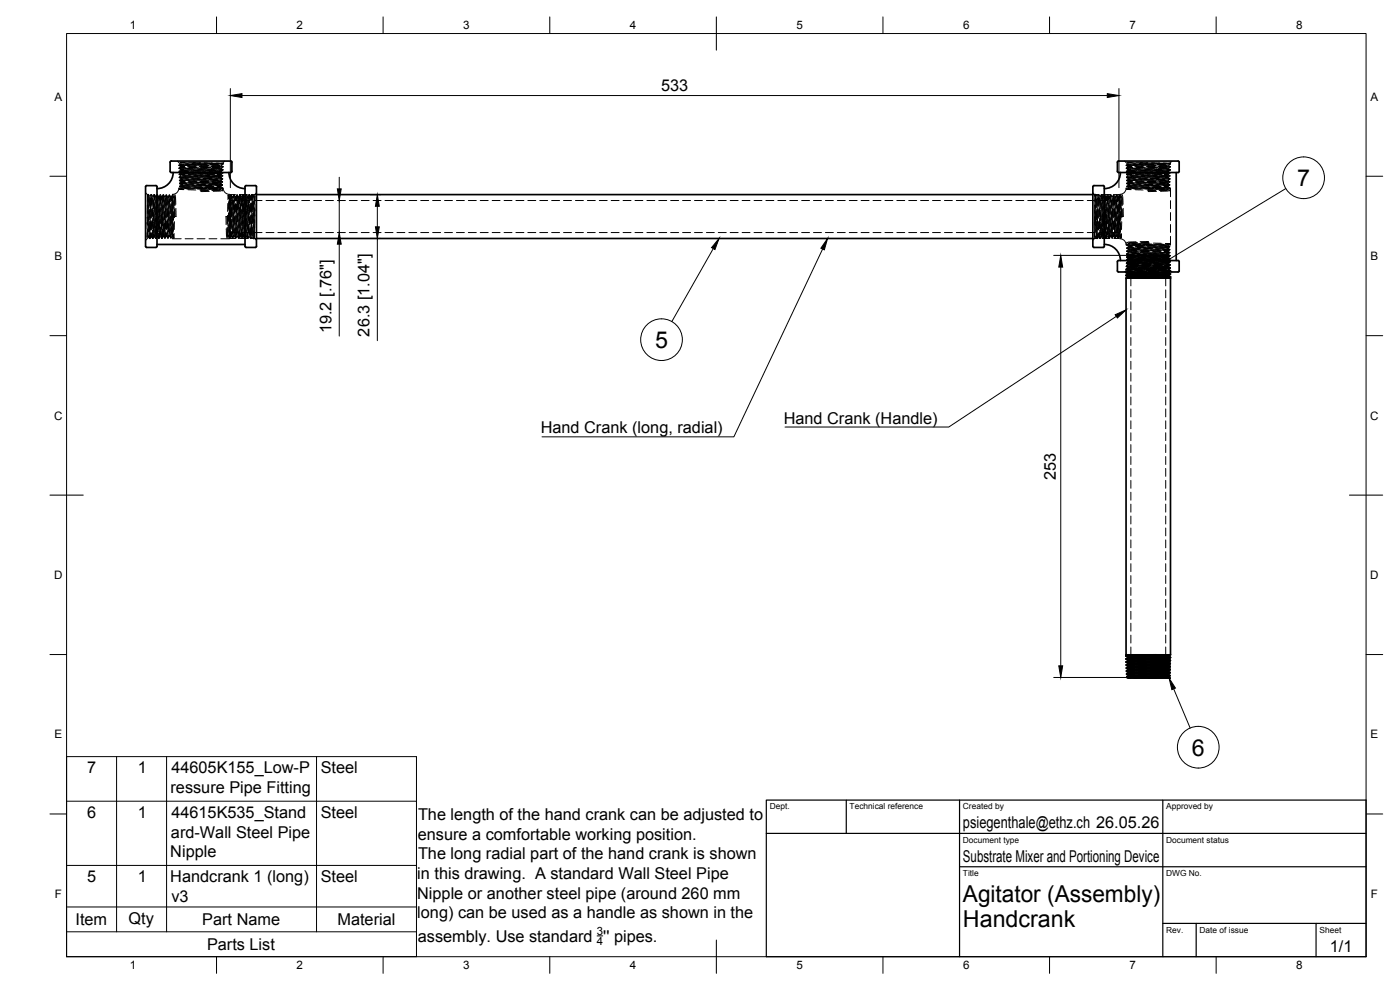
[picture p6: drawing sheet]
<svg xmlns="http://www.w3.org/2000/svg" width="420mm" height="297mm" viewBox="0 0 420 297" stroke-linecap="round" stroke-linejoin="round" font-family="sans-serif">
<defs><g id="words">
<g font-size="7">
<text x="389.3" y="55.8">7</text>
<text x="196.6" y="104.4">5</text>
<text x="357.7" y="226.7">6</text>
<text x="289" y="270.6">Agitator (Assembly)</text>
<text x="289" y="278.1">Handcrank</text>
</g>
<g font-size="4.9">
<text x="198.4" y="27.2">533</text>
<text x="99.4" y="100" transform="rotate(-90 99.4 100)">19.2 [.76&quot;]</text>
<text x="110.9" y="101" transform="rotate(-90 110.9 101)">26.3 [1.04&quot;]</text>
<text x="162.3" y="130">Hand Crank (long, radial)</text>
<text x="235.2" y="127.1">Hand Crank (Handle)</text>
<text x="316.9" y="144" transform="rotate(-90 316.9 144)">253</text>
<text x="26.1" y="231.9">7</text>
<text x="41.3" y="231.9">1</text>
<text x="51.4" y="232">44605K155_Low-P</text>
<text x="96.3" y="232.1">Steel</text>
<text x="51.2" y="237.9">ressure Pipe Fitting</text>
<text x="26.1" y="245.3">6</text>
<text x="41.3" y="245.3">1</text>
<text x="51.4" y="245.5">44615K535_Stand</text>
<text x="96.3" y="245.5">Steel</text>
<text x="51.3" y="251.3">ard-Wall Steel Pipe</text>
<text x="125.4" y="252">ensure a comfortable working position.</text>
<text x="125.5" y="246.1">The length of the hand crank can be adjusted to</text>
<text x="289" y="248.5">psiegenthale@ethz.ch 26.05.26</text>
<text x="51.1" y="257.2">Nipple</text>
<text x="125.5" y="257.9">The long radial part of the hand crank is shown</text>
<text x="125.2" y="263.8">in this drawing. A standard Wall Steel Pipe</text>
<text x="289" y="258.6">Substrate Mixer and Portioning Device</text>
<text x="26.1" y="264.5">5</text>
<text x="41.3" y="264.6">1</text>
<text x="51.1" y="264.7">Handcrank 1 (long)</text>
<text x="96.3" y="264.7">Steel</text>
<text x="125.2" y="269.7">Nipple or another steel pipe (around 260 mm</text>
<text x="51.4" y="270.6">v3</text>
<text x="125.2" y="275.6">long) can be used as a handle as shown in the</text>
<text x="22.7" y="277.6">Item</text>
<text x="38.6" y="277.1">Qty</text>
<text x="60.7" y="277.6">Part Name</text>
<text x="101.3" y="277.6">Material</text>
<text x="62.1" y="285">Parts List</text>
<text x="125.4" y="282.6">assembly. Use standard '' pipes.</text>
<text x="399.1" y="285.7">1/1</text>
</g>
<g font-size="3.5">
<text x="39" y="8.8">1</text>
<text x="89" y="8.8">2</text>
<text x="139" y="8.8">3</text>
<text x="189" y="8.8">4</text>
<text x="239" y="8.8">5</text>
<text x="289" y="8.8">6</text>
<text x="339" y="8.8">7</text>
<text x="389" y="8.8">8</text>
<text x="16.3" y="30.2">A</text>
<text x="411.3" y="30.2">A</text>
<text x="16.3" y="78">B</text>
<text x="411.3" y="78">B</text>
<text x="16.2" y="125.9">C</text>
<text x="411.2" y="125.9">C</text>
<text x="16.2" y="173.7">D</text>
<text x="411.2" y="173.7">D</text>
<text x="16.3" y="221.6">E</text>
<text x="411.3" y="221.6">E</text>
<text x="16.4" y="269.4">F</text>
<text x="411.4" y="269.4">F</text>
<text x="39" y="290.8">1</text>
<text x="89" y="290.8">2</text>
<text x="139" y="290.8">3</text>
<text x="189" y="290.8">4</text>
<text x="239" y="290.8">5</text>
<text x="289" y="290.8">6</text>
<text x="339" y="290.8">7</text>
<text x="389" y="290.8">8</text>
</g>
<g font-size="3.4">
<text x="179.1" y="280.4">3</text>
<text x="179.2" y="283.7">4</text>
</g>
<g font-size="2.5">
<text x="231" y="242.9">Dept.</text>
<text x="255" y="242.9">Technical reference</text>
<text x="289" y="242.9">Created by</text>
<text x="350" y="242.9">Approved by</text>
<text x="289" y="252.8">Document type</text>
<text x="350" y="252.8">Document status</text>
<text x="289" y="262.9">Title</text>
<text x="350" y="262.9">DWG No.</text>
<text x="350" y="279.9">Rev.</text>
<text x="360" y="279.9">Date of issue</text>
<text x="396" y="279.9">Sheet</text>
</g>
</g></defs>
<g fill="none" stroke="#000" stroke-width=".3">
<path d="M20 10.1h390v276.9h-390zM65 5.1v5M115 5.1v5M165 5.1v5M215 5.1v10M265 5.1v5M315 5.1v5M365 5.1v5M69.1 26.6v29.7M72.6 28.7h259.7M335.8 26.6v29.7M15 52.9h5"/>
<path d="M43.7 57.9l.6 .6 .3-.2M44.3 59.6v2.3M44.4 58.9l-.1-.4v1.9M44.4 58.4l.2 2.2M44.6 58.3l.3 .5 .4-.4M44.6 58.7v-.4l-.2 2M44.7 59.9v2.4M44.8 59.7l-.1 2.4M44.9 59.1l.1 2.4M45 59.3l-.1 2.4M45.1 59.5l.1 2.4M45.3 58.3l-.1 1.7"/>
<path d="M45.3 58.3l.2 .1M45.4 59.5l-.1 2.4M45.4 59.1l.1 2.4M45.5 58.4l.2 .5 .7-.5 .5 .5 .2-.5M45.5 58.4l.1 2.4M45.7 59.3l-.1 2.4M45.8 59.5l.1 2.4M46 58.9l-.2 2.4M46.1 60v2.3M46.2 59v-.6l.2 1.7M46.5 59.4l-.1-1-.1 1.4M46.7 58.9l-.2 2.3"/>
<path d="M46.9 59.3v-.4l-.1 1.9M47.2 58.4h.1M47.2 58.8l-.1-.4-.1 2M47.2 58.7l-.1 2.4M47.3 60v2.4M47.3 58.4l.3 .5h.2l.2-.5M47.3 59.3l.1 2.4M47.6 59.6v-.7l-.1 1.7M48 59.3l-.1 2.3M48.1 58.4l.4 .5 .6-.4M48.1 58.8l.1 2.4M48.1 58.7l-.1 2.4"/>
<path d="M48.3 59.3v2.4M48.4 59.8l.1-.9 .1 1.5M48.6 59.4l.1-.5 .1 1.9M48.9 59l.1-.5 .1 1.8M49.1 58.5l.3 .5M49.1 58.8v-.3l-.1 2M49.2 60l.1 2.3M49.4 59l.1 2.3M49.5 59.8l-.1 2.4M49.7 59.3v2.4M49.9 59.1l-.1 2.4M50 59.4l-.1-.9-.1 1.5"/>
<path d="M50 58.5l-.6 .5M50 58.5l.3 .5 .5-.5M50.1 59v2.4M50.2 59.2l-.1 2.4M50.4 60v2.3M50.5 59.2v-.2l-.1 2.2M50.8 58.5l-.1 2.4M50.8 58.5l.4 .5 .6-.4M50.9 58.9v-.4l.1 2.1M50.9 59.7v2.4M51.3 59.9l-.1-.9-.1 1.5M51.6 59.3l-.1 2.4"/>
<path d="M51.7 59l.1 1.9M51.8 58.6l-.1 1M51.8 58.5l.8 .1-.3 .4h-.2M51.8 58.6l.3 .4M51.9 60v2.3M52 59.3l.1-.3 .1 2.2M52.3 59.2l.2 2.3M52.5 59.4v2.3M52.7 58.9v2.4M53.2 48.3l.9 1-.4 .4 .5 .2v.3M53.7 51.3l.6 .5-.5 .6 .5 .5-.5 .4 .5 .5-.5 .3M53.8 54.1l.5 .4-.4 .6 .5 .3"/>
<path d="M53.9 56.5v.3M53.9 56l.5 .3v.2l-.5 .3M54 51.4l-.2 .1 2.1 .1M54 54.9l-.1 .1 2.1 .1M54.1 48.8l2.4 .2M54.1 48.8h1.4M54.1 48.8l2.6 .1M54.2 51.4l2.4 .1M54.2 50.2l-.5 .2 .5 .4v.3l-.4 .2M54.3 49.3h.3M54.3 49.3h.9M54.4 55.4v.2"/>
<path d="M54.4 55.6l-.5 .4M54.4 52l2.4 .1M54.4 49.2l-.3 .1h.2M54.5 51.7l-.2 .1 2.1 .1M54.5 55.6l2.4 .1M54.6 52.2l-.8 .1 1.5 .1M54.6 49.6l2.4 .1M54.6 55.3l-.2 .1 2.1 .1M54.6 51l-.4 .1 2 .1M54.7 49.6l-1 .1h1.4M54.8 52.7l2.3 .1M54.8 50.6l2.4 .1"/>
<path d="M54.9 55.8l-1 .1 1.4 .1M54.9 56.7l-1 .1 1.3 .1M55 56.1l2.3 .1M55 50.8h-.8l1.6 .2M55.1 50.1l-.9 .1 1.4 .1M55.2 53l2.3 .1M55.2 54.6l-.9 .1 1.5 .1M55.3 56.4l7.8 .1M55.3 53.2l-1.5 .1 2.6 .1M55.3 52.3l-1.5 .1 2 .1M55.5 50.3l-1.8 .1 .7 .1M55.5 49.8l-1.3 .1 1.1 .1"/>
<path d="M55.6 55l-1.7 .1 .6 .1M55.6 50.6h2.3M55.6 53.3h2.4M55.6 53.7h2.4M55.6 54.4l-1.3 .1 1.1 .1M55.7 56.6l2.3 .1M55.7 55.2l2.4 .1M55.8 53.1l-2 .1h.6M55.8 49.3h2.4M56 53.9l2.4 .1M56.2 53.7l-1.9 .1 .5 .1M56.2 50.4l-2.4 .1"/>
<path d="M56.3 49.8l2.4 .1M56.3 49.4l-2.4 .1M56.4 56.5h-2.7a1.98 1.98 0 0 1-1.9 1.8v2.7M56.4 55.9l-2.4 .1M56.4 56.9l2.4 .1M56.5 56l2.3 .1M56.5 50.1h2.3M56.5 49.4l2.3 .1M56.5 52.4h2.4M56.6 53.4l-2.2 .2M56.6 54.6l2.3 .1M56.6 54.3l2.4 .1"/>
<path d="M56.6 53.9l-2.3 .1M56.7 56.4l-2.2 .1M56.7 48.8h1.4M56.9 51.2l-2.4 .1M56.9 50.3l2.3 .1M57 54.2h-3.2l1.6 .1M57 51h2.4M57 54.8l2.4 .1M57 52.8h-2.4M57 52.5l2.4 .1M57.1 51.6l2.3 .1M57.1 56.1l-2.4 .1"/>
<path d="M57.3 55.1l2.3 .1M57.3 52.5l-2.3 .1M57.4 51.2l2.3 .1M57.6 51.3l-2.4 .1M57.6 51.9l2.4 .1M57.6 53.5h2.4M57.6 54.8l-2.4 .1M57.6 49.1l2.4 .1M57.6 51.8l-2.3 .1M57.7 55.5l2.3 .1M57.8 51.5l2.4 .1M57.8 55.4l-2.4 .1"/>
<path d="M57.8 48.9l2.4 .1M58 52.1l2.4 .1M58 49.2h-2.4M58 51.6l-2.4 .1M58 55.8h2.4M58.1 48.8h2M58.1 48.8h.5M58.1 54.2l2.4 .1M58.2 52.1h-2.4M58.2 54l-2.4 .1M58.2 55.2l-2.4 .1M58.2 49.7l2.4 .1"/>
<path d="M58.2 50.9l-2.4 .1M58.3 49.5h-2.4M58.3 52.8l2.4 .1M58.4 50.7l2.4 .1M58.5 55.7l-2.4 .1M58.5 56.6l-2.4 .1M58.5 56.2h2.4M58.6 50.7h-2.4M58.7 50h-2.4M58.7 53.1h2.4M58.8 54.5l-2.3 .1M58.8 53.1l-2.3 .1"/>
<path d="M58.8 56.5h2.4M58.9 52.2h-2.4M59 50.2l-2.4 .1M59.1 49.7l-2.4 .1M59.1 50.6l2.4 .1M59.1 54.9l-2.4 .1M59.2 53.4h2.4M59.2 53.8h2.4M59.2 54.3h-2.4M59.2 56.7l2.4 .1M59.3 55.3l2.4 .1M59.4 49.3h2.5"/>
<path d="M59.4 52.9l-2.4 .1M59.6 54l2.4 .1M59.7 53.6h-2.3M59.8 50.3l-2.4 .1M59.8 48.8l2.4 .1M59.9 49.9h2.3l-2.3 .1M59.9 49.3l-2.4 .1M60 55.8h-2.4M60 57l2.4 .1M60 49.5h2.4M60 56.1l2.4 .1M60 50.2h2.4"/>
<path d="M60.1 52.5h2.4M60.1 53.3l-2.4 .1M60.2 54.7l2.3 .1M60.2 54.4l2.4 .1M60.2 53.8l-2.4 .1M60.2 56.3l-2.3 .1M60.4 50.4h2.4M60.4 51.1l-2.3 .1M60.5 51.1h2.4M60.5 54.9l2.4 .1M60.5 52.6l-2.4 .1M60.6 52.6l2.4 .1"/>
<path d="M60.6 51.7l2.4 .1M60.6 56.1h-2.3M60.8 55.2l2.4 .1M60.9 52.4l-2.4 .1M60.9 51.3l2.4 .1M61.2 51.2l-2.4 .1M61.2 54.7l-2.4 .1M61.2 52l2.3 .1M61.2 53.5l2.4 .1M61.2 49.3h.7M61.2 55.6l2.4 .1M61.2 51.7l-2.4 .1"/>
<path d="M61.3 48.8l2.4 .1M61.3 51.6l2.4 .1M61.4 55.4h-2.4M61.4 49l2.4 .1M61.6 52.2l2.3 .1M61.6 49.1h-2.4M61.6 51.5h-2.4M61.6 55.9h2.4M61.7 54.3l2.4 .1M61.7 52h-2.3M61.8 53.9l-2.4 .1M61.8 55.1l-2.4 .1"/>
<path d="M61.8 49.8l2.4 .1M61.8 56.6h-1.5v.9l2.5-.1M61.8 50.8l-2.4 .1M61.8 49.4l-2.4 .1M61.9 52.9l2.4 .1M61.9 49.3h.1M62 50.8l2.3 .1M62 55.6l-2.4 .1M62.1 56.5l-2.4 .1M62.1 56.3h2.4M62.2 50.6h-2.4M62.3 53.2h2.4"/>
<path d="M62.4 54.4l-2.4 .1M62.4 53l-2.4 .1M62.4 56.6h2.4M62.4 52.1l-2.4 .1M62.6 57.1l-2.3 .1M62.6 50.2h-2.4M62.6 49.7h-2.4M62.7 54.8l-2.4 .1M62.7 50.7l2.4 .1M62.7 53.4l2.4 .1M62.8 53.9h2.3M62.8 54.2l-2.4 .1"/>
<path d="M62.8 56.8l2.4 .1M62.9 55.4h2.4M62.9 52.9h-2.4M62.9 56.9l-2.6 .1M63.1 54.1l2.4 .1M63.2 49.3l2.4 .1M63.3 53.5l-2.4 .1M63.3 50.3h-2.4M63.4 48.9l2.3 .1M63.4 50h2.4M63.5 49.2l-2.4 .1M63.5 55.7l-2.3 .1"/>
<path d="M63.6 57.1l2.4 .1M63.6 49.6l2.4 .1M63.6 56.2l2.4 .1M63.6 50.3h2.4M63.7 52.6h2.4M63.7 53.3h-2.4M63.7 54.8l2.4 .1M63.8 54.5l2.3 .1M63.8 53.7l-2.4 .1M63.8 56.2l-2.4 .1M64 50.5l2.4 .1M64 51l-2.4 .1"/>
<path d="M64.1 52.6h-2.4M64.1 51.2l2.3 .1M64.1 55l2.2 .1-.2 .1M64.2 52.7l2.3 .1M64.2 51.8l2.4 .1M64.2 56h-2.4M64.3 56.5h2.7a1.98 1.98 0 0 0 1.8 1.8v2.7M64.4 55.3l2.4 .1M64.5 52.3l-2.4 .1M64.5 51.4l1.9 .1-.4 .1M64.7 51.1l-2.4 .1M64.7 52.1l1.7 .1-.7 .1"/>
<path d="M64.7 54.6l-2.3 .1M64.8 53.6l2 .1-.3 .1M64.8 55.7l1.5 .1-.9 .1M64.8 51.6l-2.4 .1M64.9 48.9l1.9 .1h-.4M64.9 56.5h-1.6M64.9 51.7l2 .1h-.4M64.9 55.3h-2.3M65 49.1l2 .1h-.4M65.1 52.3l1.3 .1-1.1 .1M65.2 49.1h-2.4M65.2 51.4l-2.4 .1"/>
<path d="M65.2 56l1.1 .1-1.3 .1M65.3 54.4l1.5 .1-.9 .1M65.3 51.9l-2.4 .1M65.3 53.8l-2.4 .1M65.3 49.9l1.7 .1M65.3 56.5l-2.3 .1M65.3 55l-2.4 .1M65.3 50.7l-2.3 .1M65.4 49.3l-2.4 .1M65.5 53l.9 .1-1.5 .1M65.5 50.9l1.4 .1-1 .1M65.6 55.5l-2.4 .1"/>
<path d="M65.7 56.4l1 .1M65.7 50.5l-2.3 .1M65.8 49.8l-2.4 .1M65.9 53.3h.5l-1.9 .2M66 54.3l-2.4 .1M66 52.9l-2.4 .1M66 56.7l.3 .1-2.1 .1M66 52l-2.4 .1M66.1 57l-2.3 .1M66.2 50l-2.4 .1M66.2 49.5l-2.4 .1M66.3 54.7l-2.4 .1"/>
<path d="M66.3 50.8l.6 .1-1.7 .1M66.3 53.6h.5l-1.8 .1M66.3 54l-2.3 .2M66.3 56.4l-1.9 .1M66.3 54l.5 .6M66.4 57.3l-2.4 .1M66.4 55.5l.4 .1-2.1 .1M66.5 52.8h-2.4M66.7 56.5l-.4 .2v.3l.4 .3 .1-.8M66.8 55.4l-.5 .4 .4 .7M66.8 54.7l-.5 .2 .5 .5M66.9 52.7l-.5 .4 .4 .6-.5 .3"/>
<path d="M66.9 50.1l-2.4 .1M66.9 49.1l-2.3 .1M67 50l-.6 .4 .5 .6-.5 .3v.2l.5 .4-.5 .3v.2l.4 .3M67.4 48.3l-.6 .7 .2 .2-.5 .3 .4 .5M68.6 59.6l-.1-1.1-.1 1.4M68.7 59.1l.2 2.2M68.8 58.5l-.3 .1 .3 .4h.2l.3-.4M68.9 59.9v2.4M69 59.3l.2 2.4M69.2 59.6l-.1 4.8M69.3 58.5l.4 .5M69.3 58.7l.1 2.3"/>
<path d="M69.5 59.5l-.1-1-.1 1.4M69.7 59.1l-.1 2.4M69.7 59h.2M70 59.3l-.1-.3-.1 2.1M70.1 59.2l.1-.7 .1 1.7M70.4 58.7l-.1-.2-.1 2.2M70.4 59.9l.1 2.4M70.7 58.4h-1.6v2.4M70.7 59.9l-.1-.9-.1 1.4M71.2 59.2l-.1 2.4M71.2 59.3l-.1-.8-.1 1.6M71.3 58.9l.1 2.4"/>
<path d="M71.4 59.5l.1-.5 .1 1.8M71.7 59.1l.2 2.1M71.9 58.4h2.3M72.1 59.1v-.7l.1 2M72.1 59.9l-.1-1.5-.1 2.7M72.3 59.8l-.1 2.4M72.5 59.2l.1 2.4M72.6 59.4l-.1 2.4M72.7 59.6l.1 2.4M73 59.9l-.1-1.5-.1 2.1M73.1 59.2l-.1-.8-.1 1.6M73.3 59.1l-.1 2.3"/>
<path d="M73.4 59.9l.1 2.4M73.6 59.1l-.1-.2-.1 2.2M73.9 58.7l-.1-.3-.1 2.1M73.9 58.9l-.1 2.3M73.9 59.8l.1 2.4M74 59.1l.1 2.4M74.3 59.3l-.1-.4-.1 1.9M74.5 59.7l-.1-.8-.1 1.5M74.7 59.5l-.1 2.4M74.8 58.4l.1 2.4M74.8 59l.1-.6 .1 1.7M75.1 58.9l-.2-.5-.5 .5-.6-.5-.3 .5-.6-.5-.5 .5-.4-.5-.3 .6-.6-.5-.3 .5h-.2l-.4-.5-.3 .5"/>
<path d="M75.2 59.7l-.1-.9-.1 1.5M75.3 59.9l.1-1.1 .1 1.3M75.4 58.4h1.6M75.6 58.3l-.2 .5h-.3M75.7 59.3l-.1 2.4M75.7 59.3l-.1-1-.1 1.4M75.8 58.6l.1 2.4M76 59v-.2l.1 .3M76 59v.2M76 59l-.1 .9M76.5 58.7l-.2 2.4M76.5 58.7v1.4"/>
<path d="M76.5 58.7l-.1 2.6M77 57.9l-1 .9-.2-.5M101.8 53.2v3.5M111.1 58.4h3.2M328 58.4h1.5M328 57.9l.6 .6 .2-.2M328.6 59.6v2.3M328.7 58.9l-.1-.4-.1 1.9M328.7 58.4l.1 2.2M328.8 58.3l.3 .5h.3l.2-.4M328.9 58.7l-.1-.4-.1 2M329 59.9v2.4"/>
<path d="M329.1 59.7l-.1 2.4M329.2 59.1l.1 2.4M329.3 59.3l-.1 2.4M329.4 59.5l.1 2.4M329.6 58.3l-.1 1.7M329.6 58.3l.2 .1M329.7 59.5l-.1 2.4M329.7 59.1l.1 2.4M329.8 58.4l.2 .5h.3l.2-.5h2.6M329.8 58.4l.1 2.4M330 59.3l-.1 2.4M330.1 59.5l.1 2.4"/>
<path d="M330.2 58.9l-.1 2.4M330.3 60l.1 2.3M330.5 59v-.6l.1 1.7M330.7 58.4l.2 .5h.3l.2-.5M330.8 59.4l-.1-1-.1 1.4M331 58.9l-.2 2.3M331.2 59.3v-.4l-.2 1.9M331.5 58.8l-.1-.4-.1 2M331.5 58.7l-.1 2.4M331.6 60v2.4M331.6 58.4l.3 .5 .5-.5 .6 .5 .4-.4M331.6 59.3l.1 2.4"/>
<path d="M331.9 59.6v-.7l-.2 1.7M332.3 59.3l-.1 2.3M332.4 58.8l.1 2.4M332.4 58.7l-.1 2.4M332.5 59.3l.1 2.4M332.7 59.8l.1-.9 .1 1.5M332.9 59.4l.1-.5 .1 1.9M333.2 59l.1-.5 .1 1.8M333.4 58.5l.3 .5M333.4 58.8v-.3l-.1 2M333.5 60v2.3M333.7 59l.1 2.3"/>
<path d="M333.8 59.8l-.1 2.4M333.9 59.3l.1 2.4M334.2 59.1l-.1 2.4M334.2 59.4v-.9l-.1 1.5M334.3 58.4h1.5v2.4M334.3 59l.1 2.4M334.5 59.2l-.1 2.4M334.7 60v2.3M334.8 59.2v-.2l-.1 2.2M335.1 58.5l-.2 2.4M335.1 58.5l-.3 .5-.5-.5-.6 .5M335.1 58.5l.4 .5"/>
<path d="M335.2 58.9v-.4l.1 2.1M335.2 59.7v2.4M335.6 59.9l-.1-.9-.1 1.5M335.9 59.3l-.1 2.4M336 59l.1 1.9M336.1 58.6l-.1 1M336.1 58.6l-.6 .4M336.1 58.5l.8 .1-.3 .4h-.2M336.1 58.6l.3 .4M336.1 60l.1 2.3M336.3 59.3l.1-.3 .1 2.2M336.6 59.2l.2 2.3"/>
<path d="M336.8 59.4l-.1 2.3M337 58.9v2.4M337.5 48.3l.9 1-.4 .4 .5 .2v.3M338 51.3l.5 .5-.4 .6 .5 .5-.5 .4 .5 .5-.5 .3 .5 .4-.4 .6 .4 .3v.2l-.4 .4 .5 .3-.5 .5M338.1 56.5l.1 .3M338.3 51.4l-.2 .1 2 .1M338.3 54.9l-.1 .1 2.1 .1M338.4 48.8l2.3 .2M338.4 48.8h1.4M338.4 48.8l2.5 .1M338.5 50.2l-.5 .2 .5 .4-.4 .5M338.5 51.4l2.4 .1"/>
<path d="M338.6 49.3h.3M338.6 49.3h.9M338.7 52l2.4 .1M338.7 49.2l-.3 .1h.2M338.8 51.7l-.3 .1 2.2 .1M338.8 55.6l2.3 .1M338.9 52.2l-.8 .1 1.5 .1M338.9 49.6l2.4 .1M338.9 51l-.4 .1 1.9 .1M338.9 55.3l-.3 .1 2.1 .1M339 49.6l-1 .1h1.4M339 52.7l2.4 .1"/>
<path d="M339.1 50.6l2.4 .1M339.2 55.8l-1 .1 1.4 .1M339.2 56.7l-1 .1 1.3 .1M339.2 56.1l2.4 .1M339.3 50.8h-.8l1.6 .2M339.4 50.1l-.9 .1 1.4 .1M339.4 53l2.4 .1M339.5 54.6l-.9 .1 1.5 .1M339.6 53.2l-1.5 .1 2.6 .1M339.6 56.4l2.3 .1M339.6 52.3l-1.5 .1 2 .1M339.7 50.3l-1.7 .1 .6 .1"/>
<path d="M339.8 49.8l-1.3 .1 1.1 .1M339.9 55l-1.7 .1 .6 .1M339.9 50.6h2.3M339.9 53.3h2.4M339.9 53.7h2.4M339.9 54.4l-1.3 .1 1.1 .1M340 56.6l2.3 .1M340 55.2l2.4 .1M340.1 49.3h2.4M340.1 53.1l-2 .1h.6M340.3 53.9l2.4 .1M340.4 53.7l-1.8 .1 .5 .1"/>
<path d="M340.5 50.4l-2.4 .1M340.6 49.8l2.3 .1M340.6 49.4l-2.4 .1M340.7 56.5h-2.7a1.98 1.98 0 0 1-1.9 1.8v2.7M340.7 55.9l-2.4 .1M340.7 56.9l2.4 .1M340.7 56l2.4 .1M340.7 49.4l2.4 .1M340.7 50.1h2.4M340.8 52.4h2.4M340.8 53.4l-2.1 .2M340.9 54.6l2.3 .1"/>
<path d="M340.9 54.3l2.4 .1M340.9 53.9l-2.3 .1M341 56.4l-2.2 .1M341 48.8h1.4M341.1 50.3l2.4 .1M341.1 51.2l-2.3 .1M341.2 54.2h-3.1l1.6 .1M341.2 54.8l2.4 .1M341.2 52.8h-2.3M341.2 51h2.4M341.3 52.5l2.4 .1M341.4 51.6l2.3 .1"/>
<path d="M341.4 56.1l-2.4 .1M341.5 55.1l2.4 .1M341.6 52.5l-2.3 .1M341.7 51.2l2.3 .1M341.9 51.3l-2.4 .1M341.9 56.5h5.4M341.9 51.9l2.4 .1M341.9 53.5h2.4M341.9 54.8l-2.4 .1M341.9 49.1l2.4 .1M341.9 51.8l-2.3 .1M341.9 55.5l2.4 .1"/>
<path d="M342.1 51.5l2.3 .1M342.1 55.4l-2.4 .1M342.1 48.9l2.4 .1M342.3 52.1l2.4 .1M342.3 49.2h-2.4M342.3 55.8h2.4M342.3 51.6l-2.4 .1M342.4 48.8h2M342.4 48.8h.5M342.4 54.2l2.4 .1M342.5 52.1h-2.4M342.5 54l-2.4 .1"/>
<path d="M342.5 55.2l-2.4 .1M342.5 49.7l2.4 .1M342.5 50.9l-2.4 .1M342.5 49.5h-2.4M342.6 52.8l2.4 .1M342.7 50.7l2.4 .1M342.8 55.7l-2.4 .1M342.8 56.6l-2.4 .1M342.8 56.2h2.4M342.9 50.7h-2.4M343 50h-2.4M343 53.1h2.4"/>
<path d="M343.1 54.5l-2.4 .1M343.1 53.1l-2.4 .1M343.1 56.5h2.4M343.2 52.2h-2.4M343.3 50.2l-2.4 .1M343.3 49.7l-2.3 .1M343.4 54.9l-2.4 .1M343.4 50.6l2.4 .1M343.5 53.4h2.3M343.5 53.8h2.3M343.5 54.3h-2.4M343.5 56.7l2.4 .1"/>
<path d="M343.6 55.3l2.4 .1M343.6 49.3h2.6M343.6 52.9l-2.4 .1M343.9 54l2.3 .1M344 53.6h-2.4M344 50.3l-2.3 .1M344.1 48.8l2.4 .1M344.1 49.9h2.4l-2.4 .1M344.2 49.3l-2.4 .1M344.3 55.8h-2.4M344.3 57l2.4 .1M344.3 49.5h2.4"/>
<path d="M344.3 56.1l2.4 .1M344.3 50.2h2.4M344.4 52.5h2.4M344.4 53.3l-2.4 .1M344.4 54.7l2.4 .1M344.5 54.4l2.4 .1M344.5 53.8l-2.4 .1M344.5 56.3l-2.4 .1M344.7 50.4h2.4M344.7 51.1l-2.4 .1M344.8 52.6l-2.4 .1M344.8 54.9l2.4 .1"/>
<path d="M344.8 51.1h2.4M344.9 52.6l2.4 .1M344.9 51.7l2.4 .1M344.9 56.1h-2.4M345.1 55.2l2.4 .1M345.2 51.3l2.4 .1M345.2 52.4l-2.4 .1M345.4 51.2l-2.3 .1M345.5 54.7l-2.4 .1M345.5 52l2.3 .1M345.5 49.3h.7M345.5 53.5l2.4 .1"/>
<path d="M345.5 51.7l-2.4 .1M345.5 55.6l2.4 .1M345.6 48.8l2.4 .1M345.6 51.6l2.4 .1M345.7 55.4h-2.4M345.7 49l2.4 .1M345.8 52.2l2.4 .1M345.9 49.1h-2.4M345.9 51.5h-2.4M345.9 55.9h2.4M346 54.3l2.4 .1M346 52h-2.4"/>
<path d="M346.1 53.9l-2.4 .1M346.1 49.8l2.3 .1M346.1 55.1l-2.4 .1M346.1 50.8l-2.4 .1M346.1 56.6h-1.5v.9l2.5-.1M346.1 49.4l-2.4 .1M346.2 52.9l2.4 .1M346.2 49.3h.1M346.3 50.8l2.3 .1M346.3 55.6l-2.4 .1M346.4 56.5l-2.4 .1M346.4 56.3h2.4"/>
<path d="M346.5 50.6h-2.4M346.6 53.2h2.4M346.7 54.4l-2.4 .1M346.7 53l-2.4 .1M346.7 56.6h2.4M346.7 52.1l-2.4 .1M346.9 57.1l-2.3 .1M346.9 50.2h-2.4M346.9 49.7h-2.4M347 54.8l-2.4 .1M347 50.7l2.4 .1M347 53.4l2.4 .1"/>
<path d="M347 53.9h2.4M347.1 54.2l-2.4 .1M347.1 56.8l2.4 .1M347.2 55.4h2.3M347.2 52.9h-2.4M347.2 56.9l-2.6 .1M347.4 54.1l2.4 .1M347.5 49.3l2.4 .1M347.6 53.5l-2.4 .1M347.6 50.3h-2.4M347.6 48.9l2.4 .1M347.7 50h2.4"/>
<path d="M347.7 49.2l-2.3 .1M347.8 55.7l-2.4 .1M347.9 57.1l2.3 .1M347.9 49.6l2.3 .1M347.9 50.3h2.4M347.9 56.2l2.4 .1M348 52.6h2.3M348 53.3h-2.4M348 54.8l2.4 .1M348 54.5l2.4 .1M348.1 53.7l-2.4 .1M348.1 56.2l-2.4 .1"/>
<path d="M348.3 50.5l2.3 .1M348.3 51l-2.4 .1M348.4 52.6h-2.4M348.4 55l2.2 .1-.2 .1M348.4 51.2l2.2 .1M348.4 52.7l2.4 .1M348.5 51.8l2.4 .1M348.5 56h-2.4M348.6 56.5h2.7v2.5M348.7 55.3l2.3 .1M348.8 51.4l1.9 .1-.4 .1M348.8 52.3l-2.4 .1"/>
<path d="M349 51.1l-2.4 .1M349 52.1l1.7 .1-.7 .1M349 54.6l-2.3 .1M349.1 53.6l2 .1-.3 .1M349.1 51.6l-2.4 .1M349.1 55.7l1.5 .1-.9 .1M349.2 48.9l1.9 .1h-.5M349.2 56.5h-1.6M349.2 51.7l2 .1h-.4M349.2 55.3h-2.3M349.3 49.1l2 .1h-.4M349.4 52.3l1.3 .1-1.1 .1"/>
<path d="M349.4 49.1h-2.3M349.5 51.4l-2.4 .1M349.5 56l1.1 .1-1.3 .1M349.6 54.4l1.5 .1-.9 .1M349.6 51.9l-2.4 .1M349.6 53.8l-2.4 .1M349.6 49.9l1.6 .1M349.6 50.7l-2.3 .1M349.6 55l-2.4 .1M349.6 56.5l-2.3 .1M349.7 49.3l-2.4 .1M349.8 53l.8 .1-1.4 .1"/>
<path d="M349.8 50.9l1.4 .1-1 .1M349.9 55.5l-2.4 .1M349.9 56.4l1.1 .1M350 50.5l-2.4 .1M350.1 49.8l-2.4 .1M350.2 53.3h.4l-1.8 .2M350.2 54.3l-2.3 .1M350.3 52.9l-2.4 .1M350.3 56.7l.2 .1-2.1 .1M350.3 52l-2.4 .1M350.4 57l-2.4 .1M350.5 50l-2.4 .1"/>
<path d="M350.5 49.5l-2.4 .1M350.6 54.7l-2.4 .1M350.6 50.8l.6 .1-1.7 .1M350.6 53.6h.5l-1.8 .1M350.6 54l-2.3 .2M350.6 56.4l-1.9 .1M350.6 54l.5 .6M350.6 57.3l-2.3 .1M350.7 51.3l.5 .6M350.7 55.5l.3 .1-2 .1M350.8 52.8h-2.4M351 56.5l-.5 .2v.3l.5 .2 .1-.7"/>
<path d="M351.1 55.4l-.5 .4 .4 .7M351.1 54.7l-.5 .2 .4 .5M351.2 52.7l-.6 .4 .5 .6-.5 .3M351.2 51.9l-.5 .3v.2l.4 .3M351.2 50.1l-2.4 .1M351.2 49.1l-2.3 .1M351.2 50.1l-.5 .3 .5 .6-.5 .3M351.2 50v.1M351.2 49.2l-.4 .3 .4 .5M351.7 48.3l-.6 .7 .2 .2M385.9 56.6l-38.3 23.2M410 52.9h5"/>
<path d="M44.2 67.2v1.4M44.2 69.8v1.4M44.2 66.7v.5M44.2 65.2v2M44.2 61.6v2.4M44.2 68.7v2.5M44.2 63.1v2.4M44.3 65.1v2.3M44.3 68.8l-.1 2.4M44.4 60.1v2.4M44.4 61.5v2.4M44.5 63.7v2.4"/>
<path d="M44.5 67.3l.1 2.4M44.6 65.3l-.2 2.4M44.6 70.9v.2v-.1M44.6 61.8v2.4M44.6 70.7v.3M44.7 63.4v2.5M44.7 67.1l-.1 2.4M44.7 63.4l-.1 .7M44.7 65.4v2.4M44.7 63.3v.1M44.7 70l-.1 1M44.7 63.5l.1 2.4"/>
<path d="M44.7 69l.2 2.4M44.8 66.5l-.1 2.3M44.8 67l.1 2.4M44.9 62.9l-.1 2.4M45 62.7l.1 2.4M45 68.3v2.4M45.1 70.2l-.1 1.4-.1-1M45.1 66.2l.1 2.4M45.1 64.7v2.4M45.2 69.8l.1 1.3 .1-1.1M45.2 66.6l-.1 2.4M45.2 61.1l-.1 2.4"/>
<path d="M45.3 65.4v-2.3l-.1 2.4M45.3 66.6l.1 2.4M45.5 66.5l-.1 2.3M45.5 62.7l.1 2.4M45.6 62.9l-.1 2.4M45.6 66.3l.1 2.4M45.6 62l.1 2.4M45.6 69.6l-.1 1.5-.1-.9M45.7 69.8l.1 1.8v-.7M45.7 65.5l.1 2.4M45.7 66.1v2.4M45.8 69.1l.1 2.4"/>
<path d="M45.8 62.5v2.4M45.9 63.1l.1 2.4M46 67.4l-.1 2.3M46 66.7l.1 2.4M46 63.8v2.4M46.1 68.1l-.1 2.4M46.1 60.2v2.4M46.2 64.5l-.1 2.4M46.2 63.5v2.4M46.2 60.9v2.4M46.2 67.1l.1 2.4M46.3 69.5l-.1 1.6-.1-.8"/>
<path d="M46.4 61.3v2.4M46.4 65.9v2.4M46.5 64.9v2.4M46.5 60.6v2.4M46.5 62.4l-.1 2.4M46.5 68.4l.1 2.4M46.5 69.1l-.1 2v-.4M46.6 64.1v2.4M46.7 67.7v2.4M46.7 65.6l-.1 2.3M46.7 71.5l-.3-.4h-.2l-.3 .5-.6-.5-.4 .5-.3-.5-.9 1M46.7 62v2.4"/>
<path d="M46.8 60.1v2.4M46.8 68.7v2.4M46.9 63.7v2.4M46.9 65.1v2.4M46.9 69.4l-.1 2.1v-.2M46.9 67.3l.1 2.3M47 60.5l.1 2.4M47 61.6l-.1 2.4M47 65.9v2.3M47.1 64.1v2.4M47.1 62.3v2.4M47.2 67.7v2.3"/>
<path d="M47.2 68.9l-.1 2.1v-.2M47.3 65.3v2.4M47.3 63.6l.1 2.3M47.4 61.8l-.1 2.3M47.4 67.1l.1 2.4M47.5 62.9v2.3M47.5 68.5l-.1 2.4M47.5 66.4l.1 2.4M47.6 64.9l-.1 2.4M47.6 61.4v2.3M47.7 60.8l.1 2.4M47.7 70l-.1 1.5-.1-.8"/>
<path d="M47.8 64.4v2.4M47.8 66.4v2.4M47.9 69.5l-.1 2-.2-1.5M47.9 68v2.3M47.9 62.8l-.1 2.4M47.9 60l-.1-1.1-.1 1.3M47.9 61.2l.1 2.4M47.9 65.9v2.4M48 64.8l.1 2.3M48 62.3v2.4M48.1 68.3l.1 2.4M48.2 68.2l-.1 2.3"/>
<path d="M48.2 62.4l.1 2.4M48.3 64.6l-.1 2.4M48.3 65.9l.1 2.4M48.3 61v2.4M48.4 62.9v2.4M48.4 69.5l.1 2 .1-.6M48.4 67.8l-.1 2.3M48.5 66.4v2.4M48.5 64.2l-.1 2.4M48.6 60.6l-.1 2.4M48.6 61.6l.1 2.4M48.7 67.3l-.1 2.4"/>
<path d="M48.7 65.2l.1 2.3M48.8 68.9l-.2 2.6-.1-1.5M48.8 63.7l-.1 2.4M48.8 68.7l.2 2.2M48.9 65.3l-.1 2.4M48.9 60.2l-.1 2.4M48.9 62v2.4M48.9 61.7v2.4M48.9 65.6l.1 2.4M49 69.1l.1 1.9 .1-.5M49.1 67.3l-.1 2.4M49.1 61.5l.1 2.4"/>
<path d="M49.2 65.1l.1 2.4M49.2 63.7l-.1 2.4M49.3 68.7l.1 2.3M49.3 60.2l-.1 2.3M49.3 63.5v2.4M49.3 66.9v2.4M49.4 67.1v2.4M49.4 63.3v2.4M49.4 71.4l-.3-.4h-.2l-.3 .5-.6-.5-.3 .5-.6-.5-.4 .6M49.6 62.5v2.4M49.6 68.3l-.1 3.1 .2-1.5M49.6 66.1l.1 2.4"/>
<path d="M49.7 64.8l-.1 2.3M49.7 66.3v2.4M49.7 61.2v2.4M49.7 69.6l.1 1.4 .1-1.1M49.8 62.9v2.4M49.8 62.7v2.4M49.9 66.5v2.4M50 60.5l.1 2.4M50 66.3v2.4M50.1 64.1v2.4M50.1 62.8v2.3M50.2 62.6v2.4"/>
<path d="M50.2 67.7v2.4M50.2 69.5l-.1 1.5-.1-1M50.2 66.2l.1 2.3M50.3 65.9l-.1 2.4M50.4 69.7v1.7l.1-.7M50.4 62.4l-.1 2.4M50.5 69.2l-.2 2.2v-.1M50.5 63.5v2.4M50.5 65.7v2.3M50.6 67.1v2.4M50.6 60.4l.1 2.3M50.6 67.2v2.4"/>
<path d="M50.6 62.1v2.4M50.7 63.6v2.4M50.7 63.9l.1 2.4M50.8 60l-.1 2.4M50.8 67.5l.1 2.4M50.9 68.8l-.2 2.1v-.2M51 63.3v2.3M51 65.3l-.1 2.3M51.1 61.8v2.3M51.1 66.8v2.4M51.1 61.7l-.1 2.4M51.1 68.4l-.1 2.4"/>
<path d="M51.1 65.3l.1 2.4M51.2 64.9l-.1 2.4M51.2 68.9l.1 2.4M51.3 61.3l-.1 2.4M51.3 61.1l.1 2.4M51.3 70l-.1 1.4v-1M51.3 60.1l.1-1.1 .1 1.3M51.4 64.7l.1 2.3M51.4 66.4v2.4M51.5 68.2l.1 2.4M51.5 68v2.3M51.5 62.9v2.4"/>
<path d="M51.6 61.5v2.4M51.6 64.4l-.1 2.4M51.6 65.1l.1 2.3M51.7 60.8l-.1 2.4M51.8 68.6l.1 2.2M51.8 62.2v5.5M51.8 68.9v2.7h2.6M51.8 60.4l.1 1.6M51.8 67.6l-.1 2.4M51.8 71.4h.4l-.6-.5-.2 .5-.4-.5h-.3l-.2 .5-.7-.4-.4 .5M51.9 63.2v2.4M51.9 64.1l-.1 2.3"/>
<path d="M52 66.8v2.4M52 60.5l-.1 2.4M52 67.3v2.3M52.1 63.7v2.4M52.2 60.1v2.4M52.3 70.1l-.1 1.3-.1-1M52.3 62.3v2.7M52.3 66.5v2.4M52.4 62.9v2.4M52.5 62.7l.1 2.3M52.8 62.5v2.5h-.8v-1.5M55.6 71.6h2.4"/>
<path d="M59.1 71.6h2.4M62.7 71.6h2.4M67.9 68.6l.1 2.4M68.1 65l.1 2.2M68.2 68.4l.1 2.4M68.2 68.2l-.1 2.4M68.3 64.6l-.1 2.4M68.3 65l.1 2.6M68.4 61.1l-.1 2.3M68.4 68.8l.1 2.1 .1-.3M68.5 67.4l-.1 2.4M68.5 70.9l.3 .5"/>
<path d="M68.6 70.9h-.3l-.2 .5 .7 .1M68.6 63.9l-.1 2.4M68.6 60.8l.1 2.3M68.7 60.3l-.1 2.4M68.7 66.4v-1.4h-.9l.1 2.4M68.7 64.3l.1 2.4M68.7 67.1v2.3M68.7 67.6l.1 2.4M68.8 67.9v1.6M68.8 63.5l-.1 2.4M68.8 62.2v5.5M68.8 68.9v2.7h-2.5"/>
<path d="M68.8 69.1l.1 1.9M68.8 71.4l.7-.5 .4 .5M68.9 70.3l-.1 1.1M68.9 62.5l.1 2.4M69 66.7v2.4M69 66.1l.1 2.4M69.1 63.2l-.1 2.4M69.1 68.2l-.1 2.4M69.1 65.6v2.4M69.1 69.1v2.5h1.6M69.1 69.6l.1 1.3 .1-1.1M69.1 69.8h2.4"/>
<path d="M69.1 60.2h2.4M69.2 62.9v2.4M69.2 64.7l-.1 2.4M69.3 61.1l-.1 2.4M69.3 66.5v2.3M69.4 66.3v2.3M69.4 62.2l.1 2.4M69.5 62.7l-.1 2.4M69.5 65.8l.1 2.4M69.5 60.7l.1 2.4M69.6 69.4l-.1 1.5-.1-.9M69.6 69.4l.1 2 .1-.3"/>
<path d="M69.6 64.3l.1 2.4M69.7 65.9l-.1 2.3M69.7 67.9l.1 2.3M69.7 62.3v2.4M69.8 60.1v2.3M69.9 63.6v2.4M69.9 67.5l-.1 2.4M70 67.2v2.4M70 64l-.1 2.3M70 69l-.1 2.4M70 60.5l.1 2.3M70.1 60.4l-.1 2.4"/>
<path d="M70.1 65.5l-.1 2.3M70.1 64l.1 2.4M70.1 71h.3M70.1 70.9l-.2 .5M70.2 61.9l-.1 2.4M70.2 67.6l.1 2.4M70.3 68.8l-.2 2.2v-.2M70.3 61.4l.1 2.4M70.4 65.2l-.1 2.4M70.4 70.9l.3 .5 .6-.4M70.4 65l.1 2.3M70.4 61.6v2.4"/>
<path d="M70.5 68.5l.1 2.4M70.5 63.4l.1 2.4M70.5 68.4l-.1 2.3M70.6 67l.1 2.4M70.6 64.8l-.1 2.4M70.7 61.2l-.1 2.4M70.7 61.1l.1 2.4M70.7 60l.1-1 .1 1.3M70.8 68.4l-.1 2.4M70.8 64.7l.1 2.3M70.9 69.9l-.1 1.5-.1-.8M70.9 64.8l-.1 2.4"/>
<path d="M70.9 68.2l.1 2.4M71 61.5v2.4M71 61.3l-.1 2.4M71 66.4l-.1 2.4M71.1 62.8l-.1 2.4M71.1 65.1v2.3M71.1 68.6l.2 2.4M71.2 67.8l-.1 2.4M71.2 60.4l.1 2.4M71.3 71l.3 .5 .6-.5 .4 .5M71.3 64.2l-.1 2.4M71.3 64l.1 2.4"/>
<path d="M71.4 67.6l.1 2.4M71.4 62.5l.1 2.4M71.4 60.6l-.1 2.4M71.4 67.4v2.4M71.5 66v2.4M71.5 63.8v2.4M71.6 69.6l.1 1.9v-.5M71.6 60.2v2.4M71.6 62l.1 2.4M71.7 69.4l-.1 2.1-.1-.3M71.7 65.6l.1 2.4M71.8 65.8l-.1 2.4"/>
<path d="M71.8 62.3v2.4M71.8 69.1l.1 1.9 .1-.5M71.9 67.4l-.1 2.4M71.9 71.6h2.5l.3-.5h.2l.4 .5M71.9 62.4v2.4M71.9 63.8v2.4M72 66v2.3M72 60.2v2.4M72.1 69.5l.1 1.5 .1-.9M72.1 61.1l.1 2.4M72.1 66.9v2.4M72.2 63.4v2.4"/>
<path d="M72.2 64.7l.1 2.4M72.3 61.6v2.4M72.3 68.2l.1 2.4M72.4 65.2v2.3M72.4 66.6l-.1 2.3M72.5 68.8v2.3M72.5 63l-.1 2.3M72.6 62.8v2.4M72.6 68.8l-.1 2.4M72.6 71.5l.5-.5 .3 .5 .6-.4 .3 .5M72.7 66.4v2.3M72.7 65.2l-.1 2.4"/>
<path d="M72.7 69.8h2.4M72.7 60.2h2.4M72.7 68.3v2.4M72.8 61.7l-.1 2.4M72.8 64.7v2.4M72.8 63.2l.1 2.4M72.9 61.2v2.3M72.9 66.7l.1 2.4M73 69.8l-.1 1.2-.1-1.1M73 61.1l.1 2.4M73.1 66.2l-.1 2.4M73.1 64.7l.1 2.4"/>
<path d="M73.2 60.4v2.4M73.2 62.6l-.1 2.4M73.2 69.4l-.1 1.6-.1-.7M73.2 68.3l.1 2.3M73.3 64v2.4M73.3 65.8l-.1 2.4M73.3 67.6l.1 2.3M73.4 62.2l-.1 2.4M73.5 68.8l-.1 2.4M73.5 63.5l.1 2.4M73.6 65.3l-.1 2.4M73.6 67l.1 2.4"/>
<path d="M73.6 69.6l-.1 1.9-.1-.4M73.6 60.3l.1 2.4M73.7 61.7l-.1 2.4M73.7 66l-.1 2.4M73.7 63.9l.1 2.3M73.8 62.4l-.1 2.4M73.8 67.4l.1 2.4M73.9 69.1l-.1 2-.1-.5M74 65.6l-.1 2.4M74 63.4l.1 2.4M74.1 62l-.1 2.4M74.1 67l.1 2.4"/>
<path d="M74.1 62.7l.1 2.4M74.1 68.8l-.1 2.2M74.2 66.3l.1 2.4M74.2 65.2v2.4M74.3 69.8l.1 1.8 .1-.7M74.3 61.6v2.4M74.3 60.5l.1 2.4M74.4 70.2l-.1 1.4-.1-1M74.4 64l.1 2.4M74.5 66.6l-.1 2.4M74.5 67.6l.1 2.4M74.5 63v2.4"/>
<path d="M74.6 67.3l-.1 2.4M74.6 60.9v2.3M74.7 63.8l-.1 2.4M74.7 64.4v2.4M74.7 60.2v2.4M74.8 68v2.4M74.8 68.6l-.1 2.4M74.9 62l.1 2.4M74.9 65.1l-.1 2.3M75 65.6v2.4M75 61.3l.1 2.4M75 61.5l-.1 2.4"/>
<path d="M75.1 69.2l.1 2.3M75.1 68.2l-.1 2.4M75.1 64.9v2.3M75.1 64.7v2.3M75.2 68.4v2.4M75.2 61.1v2.4M75.2 60.9l.1 2.4M75.3 68.1v2.3M75.4 64.5v2.4v-2.4M75.4 70l-.1 1.6M75.4 71.6h1.6M75.4 68.1l.1 2.3"/>
<path d="M75.5 61.3v2.4M75.5 60.9v2.4M75.5 66.4v2.4M75.6 62.9l-.1 2.3M75.6 64.9v2.4M75.7 68.5l.1 2.4M75.7 68.2l-.1 2.4M75.8 60.5v2.4M75.8 71.1l.3 .5M75.8 64.7v2.3M75.8 71.1h-.2l-.3 .5M75.8 64.1l.1 2.4"/>
<path d="M75.9 61.1l-.1 2.4M75.9 67.7l.1 2.3M75.9 62.2l.1 2.3M76 67.8l-.1 2.4M76 64v2.6M76 66.6h.1M76 60.4v2.4M76 65.7l.1 2.4M76 65.9v.7M76.1 60.3v2.4M76.1 69.3l.1 2.3 .1-.2 .7 .7M76.2 63.8v2.4"/>
<path d="M76.2 67.4v2.4h2.4M76.2 69.6l-.1 2v-.4M76.2 62.3l-.1 2.4M76.3 60.2h2.3M76.3 66.1l-.1 2.3M76.4 62.5l-.1 2.4M76.4 68l-.1 2.4M76.4 69.5l-.1 1.9v-.4M76.5 65.9l-.1 2.4M76.5 64.4l-.1 2.4M76.5 62.7v2.1M76.5 61.3v1.4"/>
<path d="M76.5 62.7v.5M79.8 69.8h2.4M79.8 60.2h2.4M83.4 69.8h2.4M83.4 60.2h2.4M87 69.8h2.4M87 60.2h2.4M90.6 69.8h2.3M90.6 60.2h2.3M94.1 69.8h2.4M94.1 60.2h2.4M97.7 69.8h2.4"/>
<path d="M97.7 60.2h2.4M101.3 69.8h2.4M101.3 60.2h2.4M101.8 60.2v9.6M101.8 73.3v27.5M104.8 69.8h2.4M104.8 60.2h2.4M108.4 69.8h2.4M108.4 60.2h2.4M111.1 71.6h3.2M112 69.8h2.4M112 60.2h2.4"/>
<path d="M113.2 61.9v6.2M113.2 71.6v30.6M115.5 69.8h2.4M115.5 60.2h2.4M119.1 69.8h2.4M119.1 60.2h2.4M122.7 69.8h2.4M122.7 60.2h2.4M126.3 69.8h2.4M126.3 60.2h2.4M129.8 69.8h2.4M129.8 60.2h2.4"/>
<path d="M133.4 69.8h2.4M133.4 60.2h2.4M137 69.8h2.4M137 60.2h2.4M140.5 69.8h2.4M140.5 60.2h2.4M144.1 69.8h2.4M144.1 60.2h2.4M147.7 69.8h2.4M147.7 60.2h2.4M151.3 69.8h2.3M151.3 60.2h2.3"/>
<path d="M154.8 69.8h2.4M154.8 60.2h2.4M158.4 69.8h2.4M158.4 60.2h2.4M162 69.8h2.4M162 60.2h2.4M165.6 69.8h2.3M165.6 60.2h2.3M169.1 69.8h2.4M169.1 60.2h2.4M172.7 69.8h2.4M172.7 60.2h2.4"/>
<path d="M176.3 69.8h2.3M176.3 60.2h2.3M179.9 69.8h2.3M179.9 60.2h2.3M183.4 69.8h2.4M183.4 60.2h2.4M187 69.8h2.4M187 60.2h2.4M190.6 69.8h2.3M190.6 60.2h2.3M194.1 69.8h2.4M194.1 60.2h2.4"/>
<path d="M197.7 69.8h2.4M197.7 60.2h2.4M201.3 69.8h2.4M201.3 60.2h2.4M204.9 69.8h2.3M204.9 60.2h2.3M208.4 69.8h2.4M208.4 60.2h2.4M212 69.8h2.4M212 60.2h2.4M214.1 74.6l-12.5 21.9M215.6 69.8h2.4"/>
<path d="M215.6 60.2h2.4M219.1 69.8h2.4M219.1 60.2h2.4M222.7 69.8h2.4M222.7 60.2h2.4M226.3 69.8h2.4M226.3 60.2h2.4M229.8 69.8h2.4M229.8 60.2h2.4M233.4 69.8h2.4M233.4 60.2h2.4M237 69.8h2.4"/>
<path d="M237 60.2h2.4M240.6 69.8h2.4M240.6 60.2h2.4M244.1 69.8h2.4M244.1 60.2h2.4M246.9 74.7l-26.7 56.4h-57.5M247.7 69.8h2.4M247.7 60.2h2.4M251.3 69.8h2.4M251.3 60.2h2.4M254.9 69.8h2.3M254.9 60.2h2.3"/>
<path d="M258.4 69.8h2.4M258.4 60.2h2.4M262 69.8h2.4M262 60.2h2.4M265.6 69.8h2.3M265.6 60.2h2.3M269.2 69.8h2.3M269.2 60.2h2.3M272.7 69.8h2.4M272.7 60.2h2.4M276.3 69.8h2.4M276.3 60.2h2.4"/>
<path d="M279.9 69.8h2.3M279.9 60.2h2.3M283.4 69.8h2.4M283.4 60.2h2.4M287 69.8h2.4M287 60.2h2.4M290.6 69.8h2.4M290.6 60.2h2.4M294.2 69.8h2.3M294.2 60.2h2.3M297.7 69.8h2.4M297.7 60.2h2.4"/>
<path d="M301.3 69.8h2.4M301.3 60.2h2.4M304.9 69.8h2.4M304.9 60.2h2.4M308.4 69.8h2.4M308.4 60.2h2.4M312 69.8h2.4M312 60.2h2.4M315.6 69.8h2.4M315.6 60.2h2.4M316.2 76.6h31.5M319.2 69.8h2.3"/>
<path d="M319.2 60.2h2.3M322.7 69.8h2.4M322.7 60.2h2.4M326.3 60.2l2.4-.1v2.4M326.3 69.8h2.4M328 71.6h1.5M328.4 67.2v1.4M328.4 69.8v1.4M328.5 65.2l-.1 2M328.5 66.7l-.1 .5M328.5 61.6v2.4M328.5 68.7l-.1 2.5"/>
<path d="M328.5 63.1v2.4M328.6 65.1v2.3M328.6 68.8l-.2 2.4M328.7 61.5l-.1 2.4M328.7 63.7l.1 2.4M328.8 67.3v2.4M328.8 65.3l-.1 2.4M328.9 61.8v2.4M328.9 70.9v.2v-.1M328.9 67.1v2.4M328.9 70.7v.3M329 63.4v2.5"/>
<path d="M329 63.4l-.1 .7M329 65.4v2.4M329 63.3v.1M329 70l-.1 1M329 63.5l.1 2.4M329 69l.1 2.4M329.1 66.5l-.1 2.3M329.1 67l.1 2.4M329.2 71.6l-.3-.5-.9 1M329.2 62.9l-.1 2.4M329.3 62.7l.1 2.4M329.3 68.3l-.1 2.4"/>
<path d="M329.4 70.2l-.1 1.4-.1-1M329.4 66.2l.1 2.4M329.4 64.7v2.4M329.5 66.6l-.1 2.4M329.5 61.1l-.1 2.4M329.5 69.8l.1 1.3 .1-1.1M329.5 63.1l.1 2.3M329.6 63.1l-.1 2.4M329.6 66.6l.1 2.4M329.8 66.5l-.1 2.3M329.8 62.7l.1 2.4M329.9 62.9l-.1 2.4"/>
<path d="M329.9 69.8h2.4M329.9 60.2h2.4M329.9 66.3v2.4M329.9 62l.1 2.4M329.9 69.6l-.1 1.5-.1-.9M330 69.8l.1 1.8v-.7M330 65.5l.1 2.4M330 66.1l-.1 2.4M330.1 69.1l.1 2.4M330.1 62.5l-.1 2.4M330.2 63.1l.1 2.4M330.3 67.4l-.1 2.3"/>
<path d="M330.3 66.7l.1 2.4M330.3 63.8v2.4M330.4 68.1l-.1 2.4M330.4 64.5v2.4M330.4 60.2v2.4M330.5 63.5v2.4M330.5 60.9v2.4M330.5 67.1l.1 2.4M330.6 69.5l-.1 1.6-.1-.8M330.7 61.3v2.4M330.7 65.9l-.1 2.4M330.7 71.6h2.4"/>
<path d="M330.8 64.9v2.4M330.8 60.6v2.4M330.8 62.4l-.1 2.4M330.8 68.4l.1 2.4M330.8 69.1l-.1 2v-.4M330.9 64.1v2.4M330.9 67.7l.1 2.4M330.9 65.6v2.3M331 71.5l-.5-.4-.3 .5-.6-.5-.3 .5M331 62v2.4M331 60.1l.1 2.4M331.1 68.7l-.1 2.4"/>
<path d="M331.1 63.7l.1 2.4M331.2 65.1v2.4M331.2 69.4l-.1 2.1v-.2M331.2 67.3l.1 2.3M331.3 60.5v2.4M331.3 61.6l-.1 2.4M331.3 65.9v2.3M331.4 64.1v2.4M331.4 62.3l-.1 2.4M331.5 67.7v2.3M331.5 68.9l-.1 2.1v-.2M331.6 65.3v2.4"/>
<path d="M331.6 63.6l.1 2.3M331.7 61.8l-.1 2.3M331.7 67.1l.1 2.4M331.7 62.9l.1 2.3M331.8 68.5l-.1 2.4M331.8 66.4l.1 2.4M331.9 64.9l-.1 2.4M331.9 61.4v2.3M332 60.8v2.4M332 70l-.1 1.5-.1-.8M332.1 64.4v2.4M332.1 66.4l-.1 2.4"/>
<path d="M332.1 69.5l-.1 2-.1-1.5M332.1 68l.1 2.3M332.2 62.8l-.1 2.4M332.2 60l-.1-1.1-.1 1.3M332.2 61.2l.1 2.4M332.2 65.9v2.4M332.3 64.8l.1 2.3M332.3 62.3v2.4M332.4 68.3l.1 2.4M332.4 68.2v2.3M332.5 62.4l.1 2.4M332.5 64.6v2.4"/>
<path d="M332.6 65.9l.1 2.4M332.6 61v2.4M332.7 62.9v2.4M332.7 69.5l.1 2 .1-.6M332.7 67.8l-.1 2.3M332.7 66.4l.1 2.4M332.8 64.2l-.1 2.4M332.9 60.6l-.1 2.4M332.9 61.6l.1 2.4M333 67.3l-.1 2.4M333 65.2l.1 2.3M333.1 68.9l-.2 2.6-.1-1.5"/>
<path d="M333.1 63.7l-.1 2.4M333.1 68.7l.1 2.2M333.1 65.3v2.4M333.1 60.2v2.4M333.1 62l.1 2.4M333.2 61.7v2.4M333.2 65.6l.1 2.4M333.3 69.1l.1 1.9 .1-.5M333.4 67.3l-.1 2.4M333.4 61.5l.1 2.4M333.4 69.8h2.4M333.4 60.2h2.4"/>
<path d="M333.5 63.7l-.1 2.4M333.5 65.1v2.4M333.6 68.7l.1 2.3M333.6 60.2l-.1 2.3M333.6 63.5v2.4M333.6 66.9l-.1 2.4M333.7 67.1v2.4M333.7 63.3v2.4M333.7 71.4l-.3-.4h-.2l-.3 .5-.6-.5-.3 .5-.6-.5-.4 .6M333.8 62.5l.1 2.4M333.9 68.3l-.1 2.4M333.9 66.1l.1 2.4"/>
<path d="M333.9 69.9l-.1 1.5v-.7M333.9 64.8v2.3M334 66.3v2.4M334 61.2v2.4M334 69.6l.1 1.4 .1-1.1M334.1 62.9v2.4M334.1 62.7v2.4M334.2 66.5v2.4M334.3 60.5v2.4M334.3 66.3l-.1 2.4M334.4 64.1v2.4M334.4 62.8l-.1 2.3"/>
<path d="M334.5 62.6v2.4M334.5 67.7v2.4M334.5 69.5l-.2 1.5v-1M334.5 66.2l.1 2.3M334.5 65.9v2.4M334.6 69.7l.1 1.7 .1-.7M334.6 62.4v2.4M334.7 69.2l-.1 2.2v-.1M334.8 63.5v2.4M334.8 65.7v2.3M334.9 67.1v2.4M334.9 60.4l.1 2.3"/>
<path d="M334.9 67.2v2.4M334.9 62.1v2.4M335 63.6l-.1 2.4M335 63.9l.1 2.4M335.1 60l-.1 2.4M335.1 67.5l.1 2.4M335.2 68.8l-.2 2.1v-.2M335.2 65.3v2.3M335.3 63.3v2.3M335.3 61.8l.1 2.3M335.3 66.8l.1 2.4M335.3 61.7v2.4"/>
<path d="M335.4 68.4l-.1 2.4M335.4 65.3l.1 2.4M335.5 64.9l-.1 2.4M335.5 68.9l.1 2.4M335.6 61.3l-.1 2.4M335.6 61.1l.1 2.4M335.6 70l-.1 1.4-.1-1M335.6 60.1l.1-1.1 .1 1.3M335.7 64.7l.1 2.3M335.7 66.4v2.4M335.8 68.2l.1 2.4M335.8 69.1v2.5h-1.5"/>
<path d="M335.8 65.6l-.1 4.7M335.8 62v2.4M335.8 62.9l-.1 2.4M335.9 61.5v2.4M335.9 64.4l-.1 2.4M335.9 65.1l.1 2.3M336 60.8l-.1 2.4M336 68.6l.2 2.2M336.1 67.6l-.1 2.4M336.1 62.2v5.5M336.1 68.9v2.7a1.98 1.98 0 0 1 1.9 1.9h2.7M336.1 60.4v1.6"/>
<path d="M336.1 70.9l.3 .5h-.3M336.2 63.2v2.4M336.2 70.9h-.3l-.3 .5-.6-.5-.2 .5-.7-.4-.4 .5M336.2 64.1l-.1 2.3M336.3 66.8v2.4M336.3 60.5l-.1 2.4M336.3 67.3v2.3M336.4 63.7v2.4M336.5 70.1l-.1 1.3v-1M336.5 60.1l-.1 2.4M336.5 62.3l.1 2.7M336.6 66.5v2.4"/>
<path d="M336.7 62.9v2.4M336.8 62.7v2.3M337.1 62.5v2.5h-.8l-.1-1.5M338 80l1.6 .1M338 80l.5 .2-.5 .5M338.1 79.8l.5 .6-.6 .4M338.1 78.2l.4 .2v.2l-.5 .3 .5 .7-.5 .4M338.1 77.2l.5 .3v.2l-.5 .4M338.1 76.2l.5 .6-.5 .4M338.2 79.9l2.4 .1M338.2 74.5l2.4 .1M338.2 74.5l.4 .3"/>
<path d="M338.2 73.5l1.1 .1M338.2 73.5l.5 .6M338.3 77.2l-.2 .1 2.2 .1M338.3 77.1h-.2l2.2 .2M338.3 76.5h.1M338.3 76.5h1.7M338.3 76.5h2.3M338.3 76.5l.4 .3-.6 .5 .6 .4M338.4 78l2.3 .2M338.4 77.2h2.4M338.4 76.2h-.3l2.1 .1M338.5 78.1l-.4 .1 1.9 .1"/>
<path d="M338.6 79.3l2.4 .1M338.6 78.6l2.2 .2M338.6 75.9l-.5 .3M338.6 74.8v.2M338.6 75l-.5 .3 .5 .6M338.7 74.1l-.5 .4M338.7 73.2v-.2l-.5-.3-.1 .8M338.7 73.2l-.5 .3M338.7 77.7l-.6 .3 .6 .5-.6 .6 .5 .4-.5 .3M338.8 75.4h2.4M338.8 74.7l-.2 .1 2.2 .1M338.8 75l2.4 .1"/>
<path d="M338.9 77.3l2.4 .1M338.9 78.5h-.2l2.1 .1M339 73.7l2.3 .1M339 78.4h-.5l1.9 .1M339 79.6l2.4 .1M339 72.8h2.4M339 75.3l-.9 .1 1.5 .1M339 78.8l-1 .1 1.4 .1M339.1 78.6h-.4l1.9 .1M339.2 76.9h2.4M339.2 76.5l.2 .1v2M339.3 78.1l-1.2 .1 1.2 .1"/>
<path d="M339.3 77.7h-.7l1.6 .1M339.3 78h-1.2l1.2 .1M339.3 79.6l2.4 .1M339.4 76.8h2.4M339.4 79l2.4 .1M339.4 79.2h2.4M339.4 79.8v2.4M339.4 75.8h2.4M339.5 79.5l2.4 .1M339.6 74l-.9 .1 1.4 .1M339.7 77.4l-1.1 .1 1.2 .1M339.7 74.5l2.4 .1"/>
<path d="M339.7 78.9l-1.7 .1 .7 .1M339.7 73.1h2.4M339.8 76.4l2.4 .1M339.8 76l2.4 .1M339.9 79.1l2.3 .1M339.9 73.8l-1.2 .1 1 .1M340 76.2l-1.9 .1 .5 .1M340.1 76.7l-1.5 .1 .9 .1M340.1 73.3l2.4 .1M340.2 74.3l-2 .1h.3M340.2 77.5l-1.5 .1 .8 .1M340.3 76.7l2.3 .1"/>
<path d="M340.3 78.8l-2.1 .2M340.3 79l-2.1 .1M340.4 77.6l-1.7 .1 .6 .1M340.4 79.7l-2.3 .1M340.4 76.5l-1.8 .1 .5 .1M340.5 73.6l2.3 .1M340.5 78.2h2.4M340.5 78.3l2.4 .1M340.5 73.5l-1.9 .1M340.6 77.8l2.3 .1M340.6 79.1h2.4M340.7 76.9l2.3 .1"/>
<path d="M340.7 77.7l2.4 .1M340.8 73.1l-2.1 .1h.3M340.8 75.6h2.4M340.8 77.1l-2.3 .1M341 74l2.3 .1M341 72.5l-2.4 .1M341 75.8l-2.4 .1M341 77.6l2.4 .1M341 75.1l-2.3 .1M341.2 79.8l-2.4 .1M341.2 72.8l-2.4 .1M341.2 76.5l2.4 .1-2.4 .1"/>
<path d="M341.2 78.3h2.4M341.3 77.9h-2.4M341.3 79.3l-2.4 .1M341.3 76.9l-2.3 .1M341.3 74.2l2.4 .1M341.4 76.4h2.3M341.4 75.6h-2.4M341.4 77.9h2.4M341.5 77.3l2.4 .1M341.5 79.7l-2.4 .1M341.5 79.4l-2.4 .1M341.5 79.8l-2.4 .1 2.4 .1"/>
<path d="M341.5 77.4l2.4 .1M341.6 79.4l-2.4 .1M341.6 78.6h2.4M341.7 76.5l-2.4 .1M341.7 73.4l-1.6 .1M341.7 74.3l-2.4 .1M341.7 74.7h2.4M341.8 78.8h2.4M341.8 76.6l-2.4 .1M341.8 76.5h2.4M341.9 77.1l-2.4 .1M341.9 73.5h5.4"/>
<path d="M341.9 77h-2.4M341.9 78.2h2.4M342 78.7h2.3M342 77.3h2.3M342 79.1l-2.4 .1M342 73.4h-2.4M342 76l-2.4 .1M342 74.9h-2.4M342 78h-2.4M342 74.9l2.4 .1M342 78.8l2.4 .1M342.1 79.5l2.4 .1"/>
<path d="M342.1 78.5h-2.3M342.2 72.5h2.4v.8h-1.4M342.4 75.5h2.3M342.4 74.6l-2.4 .1M342.4 75.2h2.4M342.5 77.4l2.3 .1M342.5 78.3l-2.4 .1M342.5 73.8h2.4M342.5 78.2l-2.4 .1M342.5 79.7l2.4 .1M342.6 75.2l-2.4 .1M342.6 72.9h2.4"/>
<path d="M342.6 78.7l-2.4 .1M342.7 78.4l-2.4 .1M342.8 77h2.3M342.8 78h-2.4M342.8 77.5l-2.4 .1M342.9 77.9h-2.4M342.9 79.7l2.4 .1M342.9 76.9h2.4M343 79.1l2.3 .1M343 79.3h2.3M343 75.9h2.4M343.1 79.6l2.4 .1"/>
<path d="M343.1 73.9l-2.4 .1M343.2 77.3l-2.4 .1M343.3 74.6h2.3M343.3 78.9h-2.4M343.3 73.2h2.4M343.4 76.1l2.4 .1M343.4 76.5l2.4 .1M343.4 79.3h2.4M343.5 73.7h-2.4M343.5 76.1l-2.4 .1M343.7 73.4l2.4 .1M343.8 74.2h-2.4"/>
<path d="M343.8 77.4h-2.4M343.8 76.8l2.4 .1M343.9 78.9h-2.4M343.9 78.7l-2.4 .1M344 79.6l-2.4 .1M344 73.7l2.4 .1M344 76.4h-2.4M344.1 78.3h2.4M344.1 78.4h2.4M344.1 77.9l2.4 .1M344.2 79.1l2.3 .1M344.2 77l2.4 .1"/>
<path d="M344.3 77.8l2.4 .1M344.4 75.6l2.4 .1M344.4 77l-2.4 .1M344.5 74.1l2.4 .1M344.5 75.7h-2.3M344.6 77.7l2.4 .1M344.6 75.1h-2.4M344.6 72.7l-2.2 .1M344.6 73h-2.6M344.7 79.7l-2.4 .1M344.8 76.6h2.1M344.8 78.4h2.4"/>
<path d="M344.9 79.2h-2.4M344.9 77.8h-2.4M344.9 76.9h-2.4M344.9 74.3l2.4 .1M344.9 76.4l2.4 .1M344.9 75.4l-2.4 .1M345 78h2.3M345.1 77.4h2.4M345.1 79.6l-2.4 .1M345.1 79.7l-2.4 .1M345.1 79.3h-2.4M345.1 80h-2.4"/>
<path d="M345.1 77.5l2.4 .1M345.1 79.3l-2.3 .1M345.2 78.7h2.4M345.2 73.3l-2.3 .1M345.3 74.3h-2.4M345.3 74.7l2.4 .1M345.4 78.9h2.3M345.4 76.5l-2.4 .1M345.4 77l-2.3 .1M345.5 76.9h-2.4M345.5 78.3h2.4M345.5 78.7l2.4 .1"/>
<path d="M345.5 77.4h2.4M345.5 79.1h-2.3M345.5 74.8h-2.3M345.6 76h-2.4M345.6 77.9h-2.4M345.6 75l2.4 .1M345.6 78.9l2.4 .1M345.7 79.6h2.4M345.7 78.4l-2.4 .1M345.9 75.6h2.4M345.9 74.5l-2.3 .1M346 75.3h2.4"/>
<path d="M346 77.5h2.4M346.1 78.2l-2.4 .1M346.1 73.9h2.4M346.1 79.8l2.4 .1M346.1 78.2h-2.4M346.1 75.1l-2.3 .1M346.1 72.9l2.4 .1M346.2 78.7h-2.4M346.3 78.3l-2.4 .1M346.3 76.5h-3.5M346.3 77.1h2.4M346.4 77.9l-2.4 .1"/>
<path d="M346.4 77.5l-4.8 .1M346.4 77.8h-2.4M346.5 79.8h2.3M346.5 79.3l2.4 .1M346.5 76.9l2.4 .1M346.5 79.2l2.4 .1M346.6 76h2.3M346.7 79.7h2.3M346.7 73.8l-2.4 .1M346.8 77.2l-2.4 .1M346.8 74.7h2.4M346.9 78.8h-2.4"/>
<path d="M346.9 73.2l2.4 .1M346.9 76.2l2.4 .1M347 76.6l2.3 .1M347 79.3l2.4 .1M347.1 73.6h-2.4M347.1 76l-2.4 .1M347.2 76.5l-2.4 .1M347.3 73.5l2.4 .1M347.4 74.1l-2.4 .1M347.4 77.3l-2.4 .1M347.4 76.9l2.4 .1M347.5 78.7h-2.4"/>
<path d="M347.5 78.8h-2.4M347.5 76.5h3.1l.5 .3-.6 .4 .6 .4M347.6 77.4l-2.4 .1M347.6 79.5l-2.4 .1M347.6 76.3l-2.4 .1M347.6 73.8l2.4 .1M347.6 78.3l2.4 .1M347.7 78.5h2.3M347.7 78l2.4 .1M347.7 79.2l3.5 .2-1.4 .1M347.8 77.1l2.4 .1M347.9 77.9l2.3 .1"/>
<path d="M348 75.7l2.4 .1M348 76.9l-2.4 .1M348.1 74.2l2.4 .1M348.1 75.6l-2.4 .1M348.1 77.8l2.4 .1M348.2 75h-2.4M348.2 76.6h-1.3l1.5 .1M348.3 79.6l-2.4 .1M348.4 78.5h2.3M348.4 77.7l-2.3 .1M348.5 79.1h-2.4M348.5 76.8h-2.4"/>
<path d="M348.5 74.4l2.1 .2h-.3M348.5 75.4h-2.4M348.5 76.5l2.6 .2-1.4 .1M348.5 78l2.2 .2h-.2M348.7 77.5l2.3 .1M348.7 79.5l-2.4 .1M348.7 79.7h-2.4M348.7 79.2l-2.4 .1M348.7 79.9l-2.4 .1M348.7 77.6l2.3 .1M348.7 79.2l-2.3 .1M348.8 76.5h-2.2"/>
<path d="M348.8 78.7l1.9 .2h-.4M348.8 73.3h-2.4M348.9 74.2h-2.4M348.9 74.9l2.2 .1h-.2M348.9 76.5l1.8 .1M348.9 79l1.7 .1h-.8M349 76.9l-2.4 .1M349 76.8l-2.3 .1M349.1 78.3l2.1 .2h-.3M349.1 78.9h1.5l-.9 .1M349.1 77.4l2.1 .2-1.5 .1M349.1 79h-2.4"/>
<path d="M349.1 74.7h-2.3M349.1 75.9h-2.3M349.2 77.8l-2.4 .1M349.2 75.1l1.4 .1-.9 .1M349.2 79l1.5 .1-.8 .1M349.3 79.7l1.5 .1h-1v2.4M349.3 78.3h-2.4M349.4 76.6h1.3M349.5 75.6l1.6 .1-.8 .1M349.5 74.4l-2.4 .1M349.5 75.4l1.1 .1-1.3 .1M349.6 76.7l1.5 .1-.9 .1"/>
<path d="M349.6 77.6l1.6 .1-.8 .1M349.7 78.1l-2.4 .1M349.7 74h1.3l-.9 .1M349.7 78l-2.4 .1M349.7 79.9l1.1 .1-1.3 .1M349.7 75.1h-2.4M349.7 73.1h1.3l-1 .1M349.7 78.6h-2.3M349.8 78.2l-2.3 .1M349.9 77.2l.6 .1-1.8 .1M350 77.8l-2.4 .1M350 77.4h-2.4"/>
<path d="M350 77.7l-2.4 .1M350 76.5l-.2 .1v2M350.1 79.9l.5 .1-1.8 .1M350.1 77.1h.4l-1.9 .2M350.1 79.4l1.1 .1-1.4 .1M350.1 76.1h.5l-1.8 .2M350.2 79.8h.4l-2 .2M350.3 73.7l-2.4 .1M350.4 77.1l-2.4 .1M350.4 74.8l.7 .1h-1.7M350.5 78.7h-2.4M350.5 73.4l-2.2 .2"/>
<path d="M350.5 76.7l.6 .1-1.9 .1M350.5 76.3l-2.1 .2M350.5 73.4v.2l.5 .3M350.5 73.4l.5-.3 .1 .4M350.6 74.6l.5 .2-.5 .7 .5 .4M350.6 79.4l.6 .1-1.7 .1M350.6 74.3v.3M350.6 79.8l.6 .5M350.7 75.9l-2.4 .1M350.7 78.9l.5 .5-.4 .6 .4 .3M350.7 76.6l.4 .1-.9 .1M350.9 74l-2.3 .1"/>
<path d="M351 78.5l-2.3 .1M351 78.6l-2.3 .1M351 73.9l-.4 .4M351.1 77.6v.1M351.1 75.9l-.5 .2 .5 .6-.4 .4v.2l.5 .3-.5 .6 .5 .4-.6 .5 .6 .3M351.1 77.7l-.6 .5 .6 .4M351.1 79.4l-2.3 .1M351.2 79.4l-.6 .5M351.3 70.9v2.6h-2.7M351.3 60.2v2.4M351.3 63.8v2.4M351.3 67.4v2.3"/>
<path d="M318.3 80.1v119.7M335 94.9l-50.3 33.2h-49.1M338 82.6l2.6 .1M338 80.7v.2M338 80.9l.1 .1-.6 .6M338 82.7l2.4 .1M338 81.7l2.5 .1M338 81.8l2.4 .1M338 80.9l.6 .3-.5 .4M338.1 80l2.4 .1M338.4 80.7h-.4l2 .1M338.5 83.1h.7"/>
<path d="M338.5 83l.7 .1M338.5 83h.1M338.6 82.1l1.9 .1M338.6 82.2l1.8 .1M338.6 82.2h.1M338.6 82.1h.1M338.6 80.9l-.5 .1h2M339 80.3l2.4 .1M339.2 80.7l-1.2 .1h1.2l-1.2 .1 3.6 .1M339.2 83.1h2.5M339.3 81.1l-.7 .1 1.7 .1M339.4 80.5l2.3 .1"/>
<path d="M339.4 83.4v2.4M339.4 87v2.4M339.4 90.5v2.4M339.4 94.1v2.4M339.4 97.7v2.4M339.5 81.2l-.9 .1 1.5 .1M340.3 80.2l-1.7 .1 .7 .1M340.3 80.7l-2.3 .2M340.3 80.5l2.4 .1M340.4 81l2.3 .1M340.4 80.9h2.4M340.4 80.3l-1.8 .1 .6 .1"/>
<path d="M340.5 80.4l2.4 .1M340.6 81.5l-2 .1M340.8 80.1h2.4M341.1 80.3l-2.3 .1M341.1 80.9h2.4M341.2 81.5h2.4M341.2 81.1h2.4M341.4 81.4h2.4M341.5 80.1l-2.4 .1M341.5 82.9h2.4M341.6 82h2.4M341.6 82.4l2.4 .1"/>
<path d="M341.7 82.3h2.3M341.7 81.8l2.4 .1M341.7 80.1l2.4 .1M341.7 80l2.4 .1M341.7 82.7l2.4 .1M341.9 80.6h-2.3M342.2 80.8l-2.4 .1M342.5 80.4l2.4 .1M342.7 80l2.4 .1M342.8 81.1h2.4M342.8 80.6h-2.4M342.8 80.7l-2.4 .1"/>
<path d="M342.9 81l-2.4 .1M342.9 83.2h2.4M342.9 80.6h.1M343 80.6l2.6 .1M343 80.6l.7 .1M343 81.1l-2.3 .1M343.8 80.1l-2.4 .1M343.9 80.7h-2.4M343.9 80.6l2.4 .1M343.9 81.1l2.4 .1M344 81h2.4M344 80.2l-2.4 .1"/>
<path d="M344.1 80.5l2.4 .1M344.2 81.5h-2.4M344.2 81.6h-1.2M344.4 80.2h2.3M344.7 80.2l-2.4 .1M344.7 81h2.4M344.8 81.6h2.4M344.8 81.1h2.1M344.9 80.8l2.4 .1M345 81.5h2.4M345.1 82.9l2.4 .1M345.1 82l2.4 .1"/>
<path d="M345.2 82.5h2.4M345.2 82.4h2.4M345.3 81.9l2.4 .1M345.3 80.2l2.4 .1M345.3 80.1h2.4M345.3 82.8l2.4 .1M345.5 80.5h-2.4M345.7 80.8h-2.4M346.1 80.5h2.4M346.3 80.1h2.4M346.4 81.1h.5M346.4 80.5h-2.4"/>
<path d="M346.4 80.6l-2.4 .1M346.4 80.9l-2.3 .1M346.5 83.2h2.3M346.6 81.1h-2.3M346.8 80.7h2.4M346.9 81.1h1.4M347.4 80l-2.4 .1M347.4 80.6h-2.3M347.5 81.2h2.4M347.5 80.7l2.4 .1M347.5 81.1h2.4M347.6 80.1l-2.4 .1"/>
<path d="M347.7 80.6l2.4 .1M347.8 81.4h-2.4M347.8 81.5l-2.4 .1M347.9 80.2l2.4 .1M348.3 80.1l-2.4 .1M348.3 81.1h2.5M348.4 81.6l2.2 .2M348.5 80.9l2.3 .2M348.6 81.5l2 .2M348.7 83l2.6 .1M348.7 82.1l2.5 .2M348.8 82.5l1.9 .1"/>
<path d="M348.8 82.6l1.9 .1M348.8 80.3l2.4 .2M348.9 80.2l2.2 .1M348.9 82l2.3 .1M348.9 82.9l2.4 .1M349.1 80.4l-2.4 .1M349.3 80.7l-2.4 .1M349.4 81.1h1.4M349.7 80.6l.9 .1M349.8 80.2l1.4 .1-.9 .1M349.8 83.4v2.4M349.8 87v2.4"/>
<path d="M349.8 90.5v2.4M349.8 94.1v2.4M349.8 97.7v2.4M349.9 80.4l-2.3 .1M350 80.5l-2.4 .1M350 80.8l-2.4 .1M350.1 83.3h.9M350.2 80.9l-2.4 .1M350.4 80.7h.2M350.6 80.7h.2h-.3M350.6 80.8l.6 .4M350.6 81.7h.1"/>
<path d="M350.6 81.8h.1M350.7 82.7h.1M350.7 82.6h.1M351 80.4l-2.4 .1M351 83.3h.1M351.1 81.3l.1 .1-2.2 .1M351.1 81.2l-2.1 .2M351.2 80.3v.1M351.2 80.4l-.6 .4M351.2 81.2l-.4 .4M351.2 80.4l-.4 .3 .9 .9M15 100.7h5"/>
<path d="M339.4 101.3v2.3M339.4 104.8v2.4M339.4 108.4v2.4M339.4 112v2.3M339.4 115.6v2.3M339.4 119.1v2.4M349.8 101.3v2.3M349.8 104.8v2.4M349.8 108.4v2.4M349.8 112v2.3M349.8 115.6v2.3M349.8 119.1v2.4"/>
<path d="M410 100.7h5M339.4 122.7v2.4M339.4 126.3v2.3M339.4 129.8v2.4M339.4 133.4v2.4M339.4 137v2.4M349.8 122.7v2.4M349.8 126.3v2.3M349.8 129.8v2.4M349.8 133.4v2.4M349.8 137v2.4M15 148.6h10"/>
<path d="M339.4 140.6v2.3M339.4 144.1v2.4M339.4 147.7v2.4M339.4 151.3v2.4M339.4 154.8v2.4M339.4 158.4v2.4M349.8 140.6v2.3M349.8 144.1v2.4M349.8 147.7v2.4M349.8 151.3v2.4M349.8 154.8v2.4M349.8 158.4v2.4"/>
<path d="M405 148.6h10M339.4 162v2.4M339.4 165.6v2.3M339.4 169.1v2.4M339.4 172.7v2.4M339.4 176.3v2.4M339.4 179.8v2.4M349.8 162v2.4M349.8 165.6v2.3M349.8 169.1v2.4M349.8 172.7v2.4M349.8 176.3v2.4"/>
<path d="M349.8 179.8v2.4M15 196.4h5M337.9 196.8l2.6 .1M338 196.9l2.3 .1M338 197.8l2.4 .1M338 197.7l2.5 .1M338 198.7l2.4 .1M338 198.6l2.5 .1M338 199.5l2.5 .1M338.1 199.6l2.3 .1M338.2 196.6l1 .1M338.2 196.6h.1"/>
<path d="M338.5 197.2l1.9 .1M338.5 197.3h.1M338.5 197.2h.1M338.6 197.3l1.8 .1M338.6 198.2l1.8 .2M338.6 198.1l1.9 .2M338.6 198.1h.1M338.6 198.2v.1M338.6 199.1l1.9 .2M338.6 199l1.9 .2M338.6 199.1h.1M338.6 199h.1"/>
<path d="M338.6 199.9l1.9 .2M339.4 183.4v2.4M339.4 187v2.4M339.4 190.6v2.3M339.4 194.1v2.4M339.4 197.7v2.4M340.4 196.7h2.4M341.5 198h2.4M341.5 197l2.4 .1M341.6 198.8l2.4 .1M341.6 199.8h2.4M341.6 197.5l2.4 .1"/>
<path d="M341.6 197.4h2.4M341.7 199.3l2.3 .1M341.7 198.4l2.3 .1M341.7 198.3h2.3M341.7 199.6l2.4 .1M341.7 199.2h2.3M341.7 198.7l2.4 .1M341.7 196.9l2.4 .1M341.7 197.8l2.4 .1M343.9 196.7l2.4 .1M345.1 197.1l2.4 .1M345.1 198l2.4 .1"/>
<path d="M345.1 198.9l2.4 .1M345.2 199.8l2.3 .1M345.2 198.5l2.4 .1M345.2 197.6h2.4M345.2 197.5h2.4M345.2 199.4l2.4 .1M345.2 199.3h2.4M345.2 198.4h2.4M345.2 198.8l2.4 .1M345.2 199.7l2.4 .1M345.3 197.9l2.4 .1M345.3 197h2.4"/>
<path d="M347.5 196.8h2.5M348.7 197.2l2.6 .1M348.7 198.1l2.5 .2M348.7 199.9l2.5 .2M348.7 199l2.5 .1M348.8 197.7l1.9 .1M348.8 198.6l1.8 .1M348.8 198.5l1.8 .1M348.8 197.6l1.9 .1M348.8 199.8l2.4 .1M348.8 199.5l1.8 .1M348.8 199.4l1.8 .1"/>
<path d="M348.8 198.9l2.4 .1M348.8 198l2.4 .1M348.9 197.1l2.3 .1M349.8 183.4v2.4M349.8 187v2.4M349.8 190.6v2.3M349.8 194.1v2.4M349.8 197.7v2.4M350 196.8h.7M350 196.8l.7 .1M350.6 199.6h.1M350.6 199.5h.1"/>
<path d="M350.6 198.6h.1M350.7 197.7h.1M350.7 197.8h.1M350.7 196.9h.1M410 196.4h5M316.2 203.3h31.5M338.1 200.5l2.3 .1M338.1 200.4l2.4 .1M338.1 201.4l2.3 .1M338.1 201.3l2.3 .1M338.1 202.2l2.3 .1M338.1 202.3l2.3 .1"/>
<path d="M338.2 203.2l.3 .1M338.2 203.1l1.5 .1M338.5 203.3h1.3M338.5 203.3l1.8 .2M338.6 200.1h.1M338.6 200.1l1.9 .1M338.7 201l1.8 .1M338.7 200.9l1.8 .1M338.7 201h.1M338.7 200.9h.1M338.7 201.9l1.8 .1M338.7 201.8l1.8 .1"/>
<path d="M338.7 201.9h.1M338.7 201.8h.1M338.7 202.8h.1M338.7 202.8l1.8 .1M338.7 202.7l1.9 .1M339.4 201.3v2l-.2 .2M340.9 203.2l1.4 .1h-1.3M341.6 201.6h2.4M341.6 200.7h2.4M341.6 202.5h2.4M341.6 202.4h2.4M341.7 200.5l2.3 .1"/>
<path d="M341.7 201.5h2.3M341.7 200.2l2.4 .1M341.7 200.1l2.4 .1M341.7 201.1l2.4 .1M341.7 201l2.4 .1M341.7 202.9l2.4 .1M341.7 202l2.4 .1M341.7 201.9l2.4 .1M341.7 202.8l2.4 .1M342.3 203.3h1.9M345.2 200.8h2.4M345.2 201.7h2.4"/>
<path d="M345.2 202.4l2.4 .1M345.2 202.6h2.4M345.2 201.5l2.4 .1M345.2 200.6l2.4 .1M345.2 200.3l2.4 .1M345.2 200.2h2.4M345.3 202.1l2.4 .1M345.3 201.2l2.3 .1M345.3 201.1l2.3 .1M345.3 203l2.4 .1M345.3 202.9l2.4 .1M345.3 202l2.4 .1"/>
<path d="M345.4 203.3l2.4 .1M348.7 200.8l2.4 .2M348.8 201.7l2.3 .2M348.8 202.5l2.3 .2M348.8 202.7l2.3 .1M348.8 201.6l2.3 .1M348.8 200.7l2.3 .1M348.8 201.3l1.8 .1M348.8 200.4l1.8 .1M348.8 200.3l1.8 .1M348.8 202.2l1.7 .1M348.8 202.1l1.7 .1"/>
<path d="M348.8 201.2l1.7 .1M348.9 203.1l1.6 .1M348.9 203l1.6 .1M349 203.4l1.9 .1M349.8 201.3v2l.2 .2M350.5 203.1h.1M350.5 203.2h.1M350.5 202.2h.1M350.5 202.3h.1M350.5 201.4h.1M350.6 201.3h.1M350.6 200.4h.1"/>
<path d="M352.2 206.7l5 11.7M35 227v52.6M50 227v52.6M95 227v52.6M15 244.2h5M20 259.7h105M20 240.4h105M410 244.2h5M20 279.6h105M20 272.1h105M20 287v-60h105v60M65 287v5"/>
<path d="M115 287v5M165 287v5M179.2 280.8h1.7M215 282.1v9.9M265 287v5M315 287v5M365 287v5"/>
<circle cx="391.2" cy="53.3" r="6.3"/>
<circle cx="198.5" cy="101.9" r="6.3"/>
<circle cx="359.6" cy="224.2" r="6.3"/>
</g>
<g fill="none" stroke="#000" stroke-width=".51">
<path d="M46.8 55.7h-2.8a1.11 1.11 0 0 0-.3 1.4v15.7a1.07 1.07 0 0 0 .3 1.4h2.8M46.8 55.7a1.15 1.15 0 0 1 .3 1.4v15.7a1.1 1.1 0 0 1-.3 1.4M51.2 48.4l17-.1a1.15 1.15 0 0 1 1.4 .4v2.7a1.08 1.08 0 0 1-1.4 .4h-15.7a1.07 1.07 0 0 1-1.4-.4v-2.7zM52 51.7a4.8 4.8 0 0 1-4.9 4.9M68.7 51.7a4.8 4.8 0 0 0 4.8 4.9M73.7 55.7h2.9a1.08 1.08 0 0 1 .4 1.4v15.7a1.1 1.1 0 0 1-.4 1.4h-2.7a1.08 1.08 0 0 1-.4-1.4v-16.8zM77 58.4h251M328 55.8l.3-.1h2.8a1.08 1.08 0 0 1 .3 1.4v15.7a1.1 1.1 0 0 1-.3 1.4h-2.8a1.08 1.08 0 0 1-.3-1.4zM335.4 48.5l17.1-.2a1.15 1.15 0 0 1 1.4 .4v2.7a1.08 1.08 0 0 1-1.4 .4h-15.8a1.07 1.07 0 0 1-1.4-.4zM336.3 51.7a4.8 4.8 0 0 1-4.9 4.9M353 51.8v26.4M47.1 73.3h26.4"/>
<path d="M77 71.6h251M331.4 73.3a4.8 4.8 0 0 1 4.9 4.9M335.4 78.3l.3-.1h16.8a1.15 1.15 0 0 1 1.4 .3v2.8a1.08 1.08 0 0 1-1.4 .3h-15.8a1.07 1.07 0 0 1-1.4-.3zM337.9 83.4v113.1M338 82.6v.1M338 82.7l.5 .3M338 81.7v.1M338 81.8l.6 .3M338.1 81.6l-.1 .1M338.3 83.4l13-.3zM338.5 83.1h.3M338.5 83.1l-.6 .3"/>
<path d="M338.5 83v.1M338.6 82.1v.1M338.6 82.2l-.6 .4M338.6 81.6l-.6 .1M338.8 83.1l-.9 .3M343 81.6l-5 .2M350.6 81.8l.6 .3-13.2 .5M350.6 81.7l-12 .4M350.6 81.8l-12 .4M350.6 81.7v.1M350.7 82.6l-12.2 .4M350.7 82.7l-11.9 .4"/>
<path d="M350.7 82.6v.1M350.7 82.7l.6 .3M350.8 81.6l-.2 .1M351 83.3l-8.8 .1h9.1M351 83.3l.3 .1M351.2 82.3l-13.2 .4M351.2 82.1v.2M351.2 82.3l-.5 .3M351.3 83.2l-.3 .1M351.3 83.4v113.1M337.9 196.8l13.1-.3zM337.9 196.5h9.1l-8.8 .1"/>
<path d="M337.9 196.5l.3 .1M338 196.9l.5 .3M338 197.7v.1M338 197.8l.6 .3M338 198.6v.1M338 198.7l.6 .3M338.1 199.6l.5 .3M338.2 196.6l-.2 .2M338.5 197.2v.1M338.6 197.3l-.6 .4M338.6 198.1v.1M338.6 198.2l-.6 .4"/>
<path d="M338.6 199v.1M338.6 199.1l-.5 .4M338.6 199.9v.2M350.4 196.8h.3M350.4 196.8l-11.9 .4M350.6 199.6l-11.5 .4-1 .4M350.6 199.5l-12 .4M350.6 199.5v.1M350.6 199.6l.6 .3M350.6 198.7l-12 .4M350.6 198.6v.1M350.6 198.7l.6 .3"/>
<path d="M350.7 197.8l-12.1 .4M350.7 197.7l-12.1 .4M350.7 197.7v.1M350.7 197.8l.5 .3M350.7 196.9l.6 .3-13.3 .5M350.7 196.9l-12.1 .4M350.7 196.8v.1M351.2 199.9l-.8 .2-12.3 .4M351.2 199.9l-13.1 .5M351.2 199l-.7 .2-12.4 .4M351.2 199l-12.4 .4-.7 .2M351.2 199.2l-.6 .3"/>
<path d="M351.2 198.3l-13.2 .4M351.2 198.1l-13.2 .5M351.2 198.3l-1.1 .4-11.5 .3M351.2 198.1v.2M351.2 197.3l-.5 .4M351.3 197.2l-1.1 .2-12.2 .4M351.3 196.5l-.9 .3M351.3 196.5l-.6 .3M338.1 200.4v.1M338.1 200.5l.6 .4M338.1 201.3v.1M338.1 201.4l.6 .4"/>
<path d="M338.1 202.2v.1M338.1 202.3l.6 .4M338.2 203.2l.3 .3h12.4l-.4-.3M338.2 203.1v.1M338.7 200.9v.1M338.7 201l-.6 .3M338.7 201.8v.1M338.7 201.9l-.6 .3M338.7 202.7v.1M350.5 203.2l-5.9 .3M350.5 203.1l-10 .4M350.5 203.1v.1"/>
<path d="M350.5 202.3l-11.4 .4-.9 .4M350.5 202.2l-11.8 .5M350.5 202.2v.1M350.5 202.3l.6 .4M350.5 201.3l-11.8 .5M350.6 201.3l-1.1 .2-10.8 .4M350.6 201.4l.5 .3M350.6 200.5l-11.9 .5M350.6 200.4l-11.9 .5M350.6 200.4v.1M350.6 200.5l.5 .3M351.1 202.8l-.6 .3"/>
<path d="M351.1 202.8l-12.9 .4M351.1 202.7l-12.9 .4M351.1 202.7v.1M351.1 201.9l-13 .4M351.1 201.7l-13 .5M351.1 201.7v.2M351.1 201.9l-.6 .3M351.1 201l-13 .4M351.1 200.8l-13 .5M351.1 201l-.6 .3M351.2 200.8l-.1 .2M351.2 200.1l-.6 .3"/>
</g>
<circle cx="350.9" cy="203.5" r=".25" fill="#000"/>
<path d="M230 240.1h180v46.9h-180zM230 250h180M254 240.1v9.9M288 240.1v46.9M349 240.1v46.9M288 260.1h122M349 277.1h61M359 277.1v9.9M395 277.1v9.9" fill="none" stroke="#000" stroke-width=".36"/>
<g fill="#000" stroke="#000" stroke-width=".3">
<path d="M69.1 28.7l3.5-.6v1.2zM332.3 28.1l3.5 .6-3.5 .6zM101.2 56.7h1.2l-.6 3.5zM101.8 69.8l.6 3.5h-1.2zM113.2 58.4l.6 3.5h-1.1zM112.7 68.1h1.1l-.6 3.5zM215.8 71.6l-1.2 3.3-1-.6zM248.4 71.6l-1 3.4-1-.5zM318.3 76.6l.6 3.5h-1.1zM334.7 94.4l3.2-1.4-2.6 2.4zM344.6 81.6l2.7-2.3 .6 1zM317.8 199.8h1.1l-.6 3.5z"/>
<path d="M350.9 203.5l1.9 2.9-1.1 .5z"/>
</g>
<use href="#words"/>
</svg>
